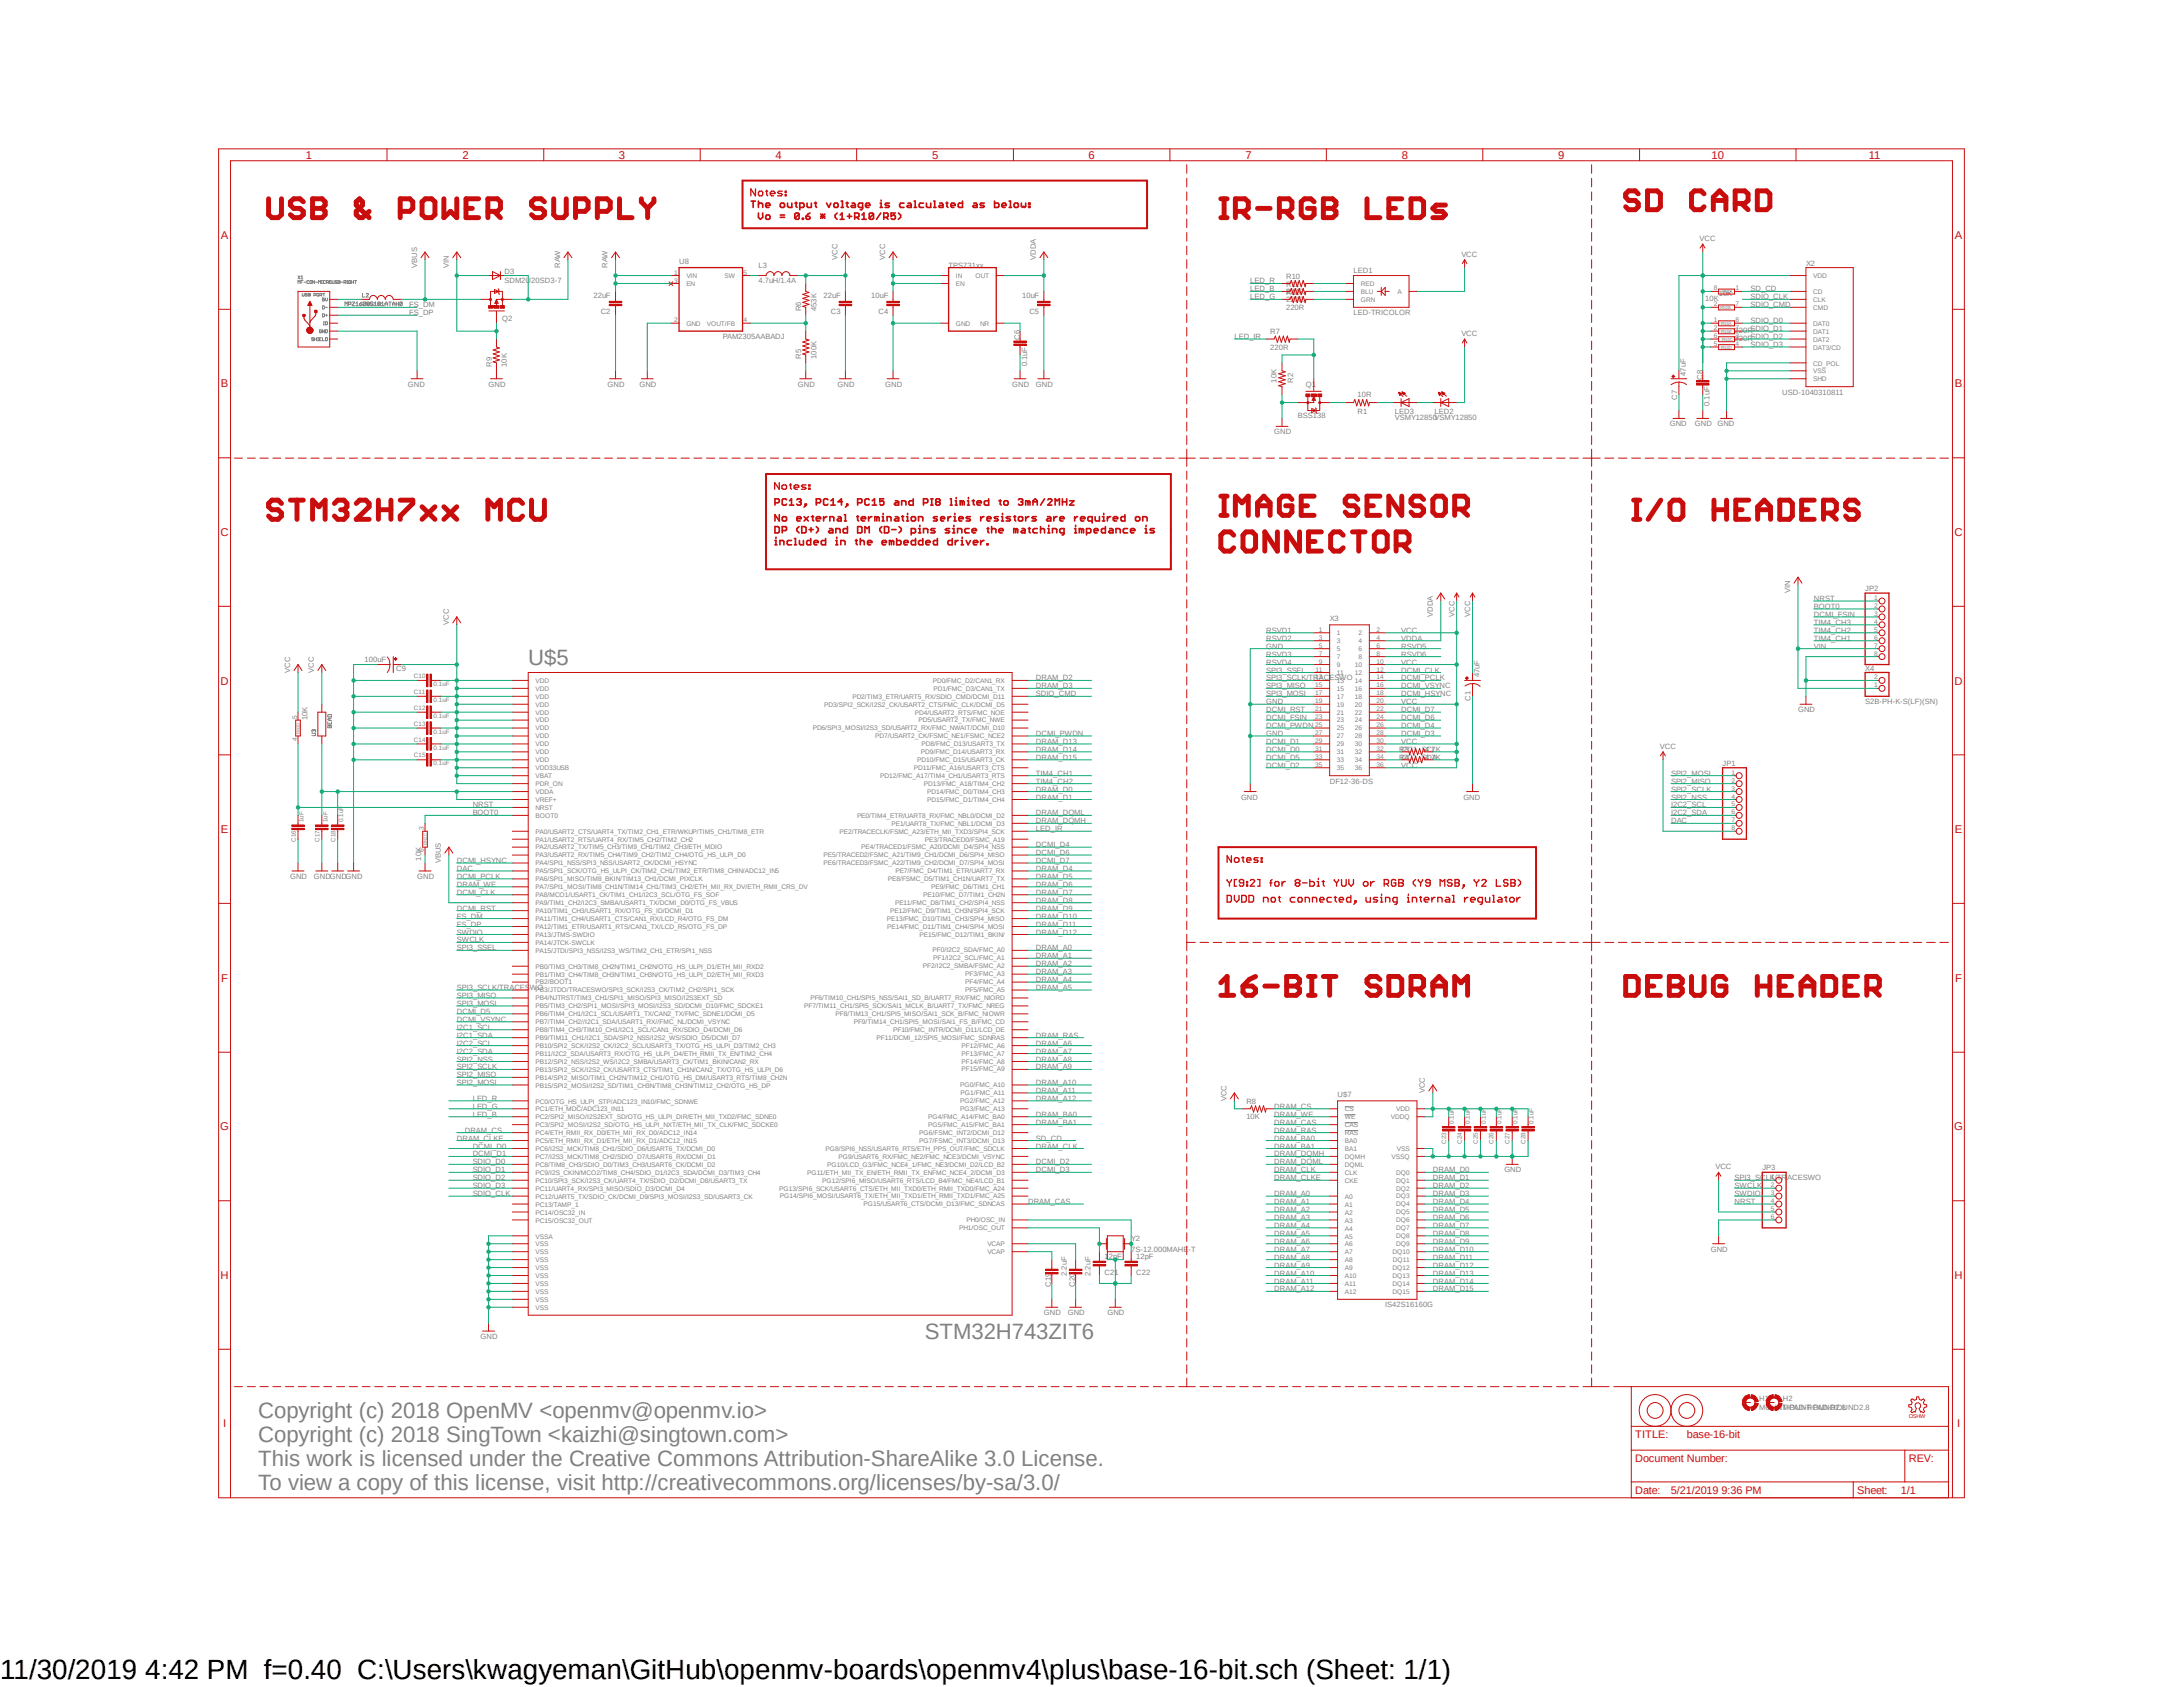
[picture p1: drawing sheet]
<svg xmlns="http://www.w3.org/2000/svg" width="279mm" height="216mm" viewBox="0 0 279 216" stroke-linecap="round" stroke-linejoin="round" font-family="sans-serif">
<defs><g id="words">
<text font-size="3.6" x="0" y="214.9">11/30/2019 4:42 PM f=0.40 C:\Users\kwagyeman\GitHub\openmv-boards\openmv4\plus\base-16-bit.sch (Sheet: 1/1)</text>
<g font-size="2.8" fill="#808080">
<text x="67.6" y="85">U$5</text>
<text x="118.4" y="171.4">STM32H743ZIT6</text>
<text x="33.1" y="181.5">Copyright (c) 2018 OpenMV &lt;openmv@openmv.io&gt;</text>
<text x="33.1" y="184.6">Copyright (c) 2018 SingTown &lt;kaizhi@singtown.com&gt;</text>
<text x="33.1" y="187.6">This work is licensed under the Creative Commons Attribution-ShareAlike 3.0 License.</text>
<text x="33.1" y="190.7">To view a copy of this license, visit http://creativecommons.org/licenses/by-sa/3.0/</text>
</g>
<g font-size="1.4" fill="#c90d0c">
<text x="39.2" y="20.3">1</text>
<text x="59.2" y="20.3">2</text>
<text x="79.2" y="20.3">3</text>
<text x="99.3" y="20.3">4</text>
<text x="119.3" y="20.3">5</text>
<text x="139.3" y="20.3">6</text>
<text x="159.4" y="20.3">7</text>
<text x="179.4" y="20.3">8</text>
<text x="199.4" y="20.3">9</text>
<text x="219" y="20.3">10</text>
<text x="239.2" y="20.3">11</text>
<text x="28.3" y="30.6">A</text>
<text x="250.2" y="30.6">A</text>
<text x="28.3" y="49.6">B</text>
<text x="250.2" y="49.6">B</text>
<text x="28.2" y="68.6">C</text>
<text x="250.2" y="68.6">C</text>
<text x="28.2" y="87.6">D</text>
<text x="250.2" y="87.6">D</text>
<text x="28.3" y="106.6">E</text>
<text x="250.2" y="106.6">E</text>
<text x="28.3" y="125.6">F</text>
<text x="250.2" y="125.6">F</text>
<text x="28.2" y="144.7">G</text>
<text x="250.1" y="144.7">G</text>
<text x="28.2" y="163.7">H</text>
<text x="250.2" y="163.7">H</text>
<text x="28.6" y="182.7">I</text>
<text x="209.3" y="184.1">TITLE:</text>
<text x="215.9" y="184.1">base-16-bit</text>
<text x="250.5" y="182.7">I</text>
<text x="209.3" y="191.2">Date:</text>
<text x="209.3" y="187.1">Document Number:</text>
<text x="213.9" y="191.2">5/21/2019 9:36 PM</text>
<text x="237.7" y="191.2">Sheet:</text>
<text x="243.3" y="191.2">1/1</text>
<text x="244.3" y="187.1">REV:</text>
</g>
<g font-size="1" fill="#808080">
<text x="53.4" y="34.3" transform="rotate(-90 53.4 34.3)">VBUS</text>
<text x="57.4" y="34.3" transform="rotate(-90 57.4 34.3)">VIN</text>
<text x="64.6" y="35.1">D3</text>
<text x="71.7" y="34.3" transform="rotate(-90 71.7 34.3)">RAW</text>
<text x="77.8" y="34.3" transform="rotate(-90 77.8 34.3)">RAW</text>
<text x="86.9" y="33.8">U8</text>
<text x="97.1" y="34.3">L3</text>
<text x="107.2" y="33.3" transform="rotate(-90 107.2 33.3)">VCC</text>
<text x="113.3" y="33.3" transform="rotate(-90 113.3 33.3)">VCC</text>
<text x="121.4" y="34.3">TPS731xx</text>
<text x="132.6" y="33.3" transform="rotate(-90 132.6 33.3)">VDDA</text>
<text x="164.6" y="35.7">R10</text>
<text x="173.2" y="35">LED1</text>
<text x="187" y="32.9">VCC</text>
<text x="217.5" y="30.8">VCC</text>
<text x="231.2" y="34.1">X2</text>
<text x="52.4" y="40.3">FS_DP</text>
<text x="52.4" y="39.3">FS_DM</text>
<text x="64.3" y="41.1">Q2</text>
<text x="64.6" y="36.2">SDM2U20SD3-7</text>
<text x="75.9" y="38.2">22uF</text>
<text x="76.9" y="40.2">C2</text>
<text x="97.1" y="36.3">4.7uH/1.4A</text>
<text x="102.5" y="39.8" transform="rotate(-90 102.5 39.8)">R6</text>
<text x="104.5" y="39.8" transform="rotate(-90 104.5 39.8)">453K</text>
<text x="105.4" y="38.2">22uF</text>
<text x="106.3" y="40.2">C3</text>
<text x="111.5" y="38.2">10uF</text>
<text x="112.4" y="40.2">C4</text>
<text x="130.8" y="38.2">10uF</text>
<text x="131.7" y="40.2">C5</text>
<text x="160" y="38.3">LED_G</text>
<text x="160" y="37.3">LED_B</text>
<text x="160" y="36.3">LED_R</text>
<text x="164.6" y="37.6">220R</text>
<text x="164.6" y="38.7">220R</text>
<text x="164.6" y="39.7">220R</text>
<text x="164.6" y="36.7">R11</text>
<text x="164.6" y="37.7">R12</text>
<text x="173.2" y="40.3">LED-TRICOLOR</text>
<text x="218.2" y="38.5">10K</text>
<text x="220" y="37.8">10K</text>
<text x="224" y="37.3">SD_CD</text>
<text x="224" y="41.4">SDIO_D0</text>
<text x="224" y="38.3">SDIO_CLK</text>
<text x="224" y="39.3">SDIO_CMD</text>
<text x="63" y="46.9" transform="rotate(-90 63 46.9)">R9</text>
<text x="64.9" y="46.9" transform="rotate(-90 64.9 46.9)">10K</text>
<text x="92.5" y="43.4">PAM2305AABADJ</text>
<text x="102.5" y="45.9" transform="rotate(-90 102.5 45.9)">R5</text>
<text x="104.5" y="45.9" transform="rotate(-90 104.5 45.9)">100K</text>
<text x="130.5" y="43.5" transform="rotate(-90 130.5 43.5)">C6</text>
<text x="131.5" y="46.9" transform="rotate(-90 131.5 46.9)">0.1uF</text>
<text x="158" y="43.4">LED_IR</text>
<text x="162.6" y="44.7">220R</text>
<text x="162.6" y="42.8">R7</text>
<text x="187" y="43">VCC</text>
<text x="222" y="42.6">220RSDIO_D1</text>
<text x="222" y="43.6">220RSDIO_D2</text>
<text x="224" y="44.4">SDIO_D3</text>
<text x="52.2" y="49.5">GND</text>
<text x="62.5" y="49.5">GND</text>
<text x="77.8" y="49.5">GND</text>
<text x="81.8" y="49.5">GND</text>
<text x="102.1" y="49.5">GND</text>
<text x="107.2" y="49.5">GND</text>
<text x="113.3" y="49.5">GND</text>
<text x="129.5" y="49.5">GND</text>
<text x="132.6" y="49.5">GND</text>
<text x="163.4" y="49" transform="rotate(-90 163.4 49)">10K</text>
<text x="165.5" y="49" transform="rotate(-90 165.5 49)">R2</text>
<text x="166.1" y="53.6">BSS138</text>
<text x="167.1" y="49.5">Q1</text>
<text x="173.7" y="50.8">10R</text>
<text x="173.7" y="53">R1</text>
<text x="178.5" y="53.8">VSMY12850VSMY12850</text>
<text x="178.5" y="53">LED3</text>
<text x="183.6" y="53">LED2</text>
<text x="214.6" y="51.1" transform="rotate(-90 214.6 51.1)">C7</text>
<text x="215.8" y="48.1" transform="rotate(-90 215.8 48.1)">47uF</text>
<text x="217.9" y="48.6" transform="rotate(-90 217.9 48.6)">C8</text>
<text x="218.8" y="51.9" transform="rotate(-90 218.8 51.9)">0.1uF</text>
<text x="228.1" y="50.5">USD-1040310811</text>
<text x="163.1" y="55.6">GND</text>
<text x="213.7" y="54.6">GND</text>
<text x="216.9" y="54.6">GND</text>
<text x="219.8" y="54.6">GND</text>
<text x="229.1" y="75.9" transform="rotate(-90 229.1 75.9)">VIN</text>
<text x="232.2" y="76.9">NRST</text>
<text x="232.2" y="77.9">BOOT0</text>
<text x="238.7" y="75.7">JP2</text>
<text x="57.4" y="80" transform="rotate(-90 57.4 80)">VCC</text>
<text x="162.1" y="83">GND</text>
<text x="162.1" y="81">RSVD1</text>
<text x="162.1" y="82">RSVD2</text>
<text x="170.2" y="79.5">X3</text>
<text x="179.3" y="81">VCC</text>
<text x="179.3" y="82">VDDA</text>
<text x="179.3" y="83">RSVD5</text>
<text x="183.4" y="79" transform="rotate(-90 183.4 79)">VDDA</text>
<text x="186.1" y="79" transform="rotate(-90 186.1 79)">VCC</text>
<text x="188.2" y="79" transform="rotate(-90 188.2 79)">VCC</text>
<text x="232.2" y="82">TIM4_CH1</text>
<text x="232.2" y="81">TIM4_CH2</text>
<text x="232.2" y="80">TIM4_CH3</text>
<text x="232.2" y="83">VIN</text>
<text x="232.2" y="79">DCMI_FSIN</text>
<text x="37.1" y="86.1" transform="rotate(-90 37.1 86.1)">VCC</text>
<text x="40.2" y="86.1" transform="rotate(-90 40.2 86.1)">VCC</text>
<text x="46.7" y="84.7">100uF</text>
<text x="50.7" y="85.8">C9</text>
<text x="132.6" y="89.1">SDIO_CMD</text>
<text x="132.6" y="87.1">DRAM_D2</text>
<text x="132.6" y="88.1">DRAM_D3</text>
<text x="162.1" y="87.1">SPI3_SCLK/TRACESWO</text>
<text x="162.1" y="88.1">SPI3_MISO</text>
<text x="162.1" y="89.1">SPI3_MOSI</text>
<text x="162.1" y="86.1">SPI3_SSEL</text>
<text x="162.1" y="84">RSVD3</text>
<text x="162.1" y="85.1">RSVD4</text>
<text x="179.3" y="85.1">VCC</text>
<text x="179.3" y="87.1">DCMI_PCLK</text>
<text x="179.3" y="89.1">DCMI_HSYNC</text>
<text x="179.3" y="88.1">DCMI_VSYNC</text>
<text x="179.3" y="86.1">DCMI_CLK</text>
<text x="179.3" y="84">RSVD6</text>
<text x="188.2" y="89.7" transform="rotate(-90 188.2 89.7)">C1</text>
<text x="189.4" y="86.7" transform="rotate(-90 189.4 86.7)">47uF</text>
<text x="238.7" y="85.8">X4</text>
<text x="39.4" y="92.2" transform="rotate(-90 39.4 92.2)">10K</text>
<text x="132.6" y="94.2">DCMI_PWDN</text>
<text x="132.6" y="95.2">DRAM_D13</text>
<text x="162.1" y="90.1">GND</text>
<text x="162.1" y="94.2">GND</text>
<text x="162.1" y="95.2">DCMI_D1</text>
<text x="162.1" y="91.1">DCMI_RST</text>
<text x="162.1" y="93.2">DCMI_PWDN</text>
<text x="162.1" y="92.2">DCMI_FSIN</text>
<text x="179.3" y="90.1">VCC</text>
<text x="179.3" y="95.2">VCC</text>
<text x="179.3" y="94.2">DCMI_D3</text>
<text x="179.3" y="93.2">DCMI_D4</text>
<text x="179.3" y="92.2">DCMI_D6</text>
<text x="179.3" y="91.1">DCMI_D7</text>
<text x="212.4" y="95.8">VCC</text>
<text x="230.1" y="91.1">GND</text>
<text x="238.7" y="90.1">S2B-PH-K-S(LF)(SN)</text>
<text x="132.6" y="99.3">TIM4_CH1</text>
<text x="132.6" y="100.3">TIM4_CH2</text>
<text x="132.6" y="101.3">DRAM_D0</text>
<text x="132.6" y="96.2">DRAM_D14</text>
<text x="132.6" y="97.2">DRAM_D15</text>
<text x="162.1" y="96.2">DCMI_D0</text>
<text x="162.1" y="98.3">DCMI_D2</text>
<text x="162.1" y="97.2">DCMI_D5</text>
<text x="170.2" y="100.3">DF12-36-DS</text>
<text x="179.1" y="96.2">R3</text>
<text x="179.1" y="97.2">R4</text>
<text x="179.3" y="98.3">VCC</text>
<text x="179.3" y="96.2">I2C1_SCL</text>
<text x="179.3" y="97.2">I2C1_SDA</text>
<text x="182.4" y="96.2">4.7K</text>
<text x="182.4" y="97.2">4.7K</text>
<text x="213.9" y="101.3">SPI2_SCLK</text>
<text x="213.9" y="100.3">SPI2_MISO</text>
<text x="213.9" y="99.3">SPI2_MOSI</text>
<text x="220.5" y="98">JP1</text>
<text x="60.5" y="103.3">NRST</text>
<text x="60.5" y="104.4">BOOT0</text>
<text x="132.6" y="106.4">LED_IR</text>
<text x="132.6" y="102.3">DRAM_D1</text>
<text x="132.6" y="104.4">DRAM_DQML</text>
<text x="132.6" y="105.4">DRAM_DQMH</text>
<text x="158.8" y="102.3">GND</text>
<text x="187.3" y="102.3">GND</text>
<text x="213.9" y="103.3">I2C2_SCL</text>
<text x="213.9" y="104.4">I2C2_SDA</text>
<text x="213.9" y="105.4">DAC</text>
<text x="213.9" y="102.3">SPI2_NSS</text>
<text x="37.1" y="112.5">GND</text>
<text x="40.2" y="112.5">GNDGNDGND</text>
<text x="53.4" y="112.5">GND</text>
<text x="53.9" y="110.2" transform="rotate(-90 53.9 110.2)">10K</text>
<text x="56.4" y="110.5" transform="rotate(-90 56.4 110.5)">VBUS</text>
<text x="58.5" y="112.5">DCMI_PCLK</text>
<text x="58.5" y="110.5">DCMI_HSYNC</text>
<text x="58.5" y="111.5">DAC</text>
<text x="58.5" y="113.5">DRAM_WE</text>
<text x="132.6" y="108.4">DCMI_D4</text>
<text x="132.6" y="109.4">DCMI_D6</text>
<text x="132.6" y="110.5">DCMI_D7</text>
<text x="132.6" y="111.5">DRAM_D4</text>
<text x="132.6" y="112.5">DRAM_D5</text>
<text x="132.6" y="113.5">DRAM_D6</text>
<text x="58.5" y="119.6">SWDIO</text>
<text x="58.5" y="114.5">DCMI_CLK</text>
<text x="58.5" y="116.5">DCMI_RST</text>
<text x="58.5" y="118.6">FS_DP</text>
<text x="58.5" y="117.6">FS_DM</text>
<text x="132.6" y="114.5">DRAM_D7</text>
<text x="132.6" y="115.5">DRAM_D8</text>
<text x="132.6" y="116.5">DRAM_D9</text>
<text x="132.6" y="117.6">DRAM_D10</text>
<text x="132.6" y="118.6">DRAM_D11</text>
<text x="132.6" y="119.6">DRAM_D12</text>
<text x="58.5" y="120.6">SWCLK</text>
<text x="58.5" y="121.6">SPI3_SSEL</text>
<text x="132.6" y="121.6">DRAM_A0</text>
<text x="132.6" y="122.6">DRAM_A1</text>
<text x="132.6" y="123.7">DRAM_A2</text>
<text x="132.6" y="124.7">DRAM_A3</text>
<text x="132.6" y="125.7">DRAM_A4</text>
<text x="58.5" y="130.8">DCMI_VSYNC</text>
<text x="58.5" y="129.8">DCMI_D5</text>
<text x="58.5" y="131.8">I2C1_SCL</text>
<text x="58.5" y="126.7">SPI3_SCLK/TRACESWO</text>
<text x="58.5" y="127.7">SPI3_MISO</text>
<text x="58.5" y="128.7">SPI3_MOSI</text>
<text x="132.6" y="126.7">DRAM_A5</text>
<text x="58.5" y="132.8">I2C1_SDA</text>
<text x="58.5" y="136.9">SPI2_SCLK</text>
<text x="58.5" y="133.8">I2C2_SCL</text>
<text x="58.5" y="134.8">I2C2_SDA</text>
<text x="58.5" y="135.9">SPI2_NSS</text>
<text x="58.5" y="137.9">SPI2_MISO</text>
<text x="132.6" y="133.8">DRAM_A6</text>
<text x="132.6" y="134.8">DRAM_A7</text>
<text x="132.6" y="135.9">DRAM_A8</text>
<text x="132.6" y="136.9">DRAM_A9</text>
<text x="132.6" y="132.8">DRAM_RAS</text>
<text x="58.5" y="138.9">SPI2_MOSI</text>
<text x="60.5" y="142">LED_G</text>
<text x="60.5" y="142.9">LED_B</text>
<text x="60.5" y="140.9">LED_R</text>
<text x="132.6" y="138.9">DRAM_A10</text>
<text x="132.6" y="139.9">DRAM_A11</text>
<text x="132.6" y="142.9">DRAM_BA0</text>
<text x="132.6" y="143.9">DRAM_BA1</text>
<text x="132.6" y="140.9">DRAM_A12</text>
<text x="157" y="140.9" transform="rotate(-90 157 140.9)">VCC</text>
<text x="159.5" y="143.3">10K</text>
<text x="159.5" y="141.3">R8</text>
<text x="163.1" y="143.9">DRAM_CAS</text>
<text x="163.1" y="142.9">DRAM_WE</text>
<text x="163.1" y="142">DRAM_CS</text>
<text x="171.2" y="140.4">U$7</text>
<text x="182.4" y="139.9" transform="rotate(-90 182.4 139.9)">VCC</text>
<text x="58.5" y="146">DRAM_CLKE</text>
<text x="59.5" y="145">DRAM_CS</text>
<text x="60.5" y="147">DCMI_D0</text>
<text x="60.5" y="148">DCMI_D1</text>
<text x="60.5" y="149">SDIO_D0</text>
<text x="132.6" y="149">DCMI_D2</text>
<text x="132.6" y="146">SD_CD</text>
<text x="132.6" y="147">DRAM_CLK</text>
<text x="163.1" y="146">DRAM_BA0</text>
<text x="163.1" y="147">DRAM_BA1</text>
<text x="163.1" y="149">DRAM_DQML</text>
<text x="163.1" y="145">DRAM_RAS</text>
<text x="163.1" y="148">DRAM_DQMH</text>
<text x="219.6" y="149.7">VCC</text>
<text x="225.6" y="149.8">JP3</text>
<text x="60.5" y="150">SDIO_D1</text>
<text x="60.5" y="151.1">SDIO_D2</text>
<text x="60.5" y="153.1">SDIO_CLK</text>
<text x="60.5" y="152.1">SDIO_D3</text>
<text x="131.6" y="154.1">DRAM_CAS</text>
<text x="132.6" y="150">DCMI_D3</text>
<text x="163.1" y="153.1">DRAM_A0</text>
<text x="163.1" y="154.1">DRAM_A1</text>
<text x="163.1" y="155.1">DRAM_A2</text>
<text x="163.1" y="150">DRAM_CLK</text>
<text x="163.1" y="151.1">DRAM_CLKE</text>
<text x="183.4" y="150">DRAM_D0</text>
<text x="183.4" y="151.1">DRAM_D1</text>
<text x="183.4" y="152.1">DRAM_D2</text>
<text x="183.4" y="153.1">DRAM_D3</text>
<text x="183.4" y="154.1">DRAM_D4</text>
<text x="183.4" y="155.1">DRAM_D5</text>
<text x="192.5" y="150">GND</text>
<text x="222" y="154.1">NRST</text>
<text x="222" y="153.1">SWDIO</text>
<text x="222" y="152.1">SWCLK</text>
<text x="222" y="151.1">SPI3_SCLK/TRACESWO</text>
<text x="141.4" y="161.1">12pF</text>
<text x="144.8" y="160.2">7S-12.000MAHE-T</text>
<text x="144.8" y="158.8">Y2</text>
<text x="145.4" y="161.1">12pF</text>
<text x="163.1" y="156.1">DRAM_A3</text>
<text x="163.1" y="157.1">DRAM_A4</text>
<text x="163.1" y="158.2">DRAM_A5</text>
<text x="163.1" y="159.2">DRAM_A6</text>
<text x="163.1" y="160.2">DRAM_A7</text>
<text x="163.1" y="161.2">DRAM_A8</text>
<text x="183.4" y="156.1">DRAM_D6</text>
<text x="183.4" y="157.1">DRAM_D7</text>
<text x="183.4" y="158.2">DRAM_D8</text>
<text x="183.4" y="159.2">DRAM_D9</text>
<text x="183.4" y="160.2">DRAM_D10</text>
<text x="183.4" y="161.2">DRAM_D11</text>
<text x="219" y="160.2">GND</text>
<text x="134.5" y="164.7" transform="rotate(-90 134.5 164.7)">C19</text>
<text x="136.5" y="163.3" transform="rotate(-90 136.5 163.3)">2.2uF</text>
<text x="137.5" y="164.7" transform="rotate(-90 137.5 164.7)">C20</text>
<text x="139.6" y="163.3" transform="rotate(-90 139.6 163.3)">2.2uF</text>
<text x="141.4" y="163.1">C21</text>
<text x="145.4" y="163.1">C22</text>
<text x="163.1" y="162.2">DRAM_A9</text>
<text x="163.1" y="163.2">DRAM_A10</text>
<text x="163.1" y="164.3">DRAM_A11</text>
<text x="163.1" y="165.3">DRAM_A12</text>
<text x="177.3" y="167.3">IS42S16160G</text>
<text x="183.4" y="162.2">DRAM_D12</text>
<text x="183.4" y="163.2">DRAM_D13</text>
<text x="183.4" y="164.3">DRAM_D14</text>
<text x="183.4" y="165.3">DRAM_D15</text>
<text x="61.5" y="171.4">GND</text>
<text x="133.6" y="168.3">GND</text>
<text x="136.7" y="168.3">GND</text>
<text x="141.7" y="168.3">GND</text>
<text x="225.1" y="179.3">H1</text>
<text x="228.2" y="179.3">H2</text>
<text x="228.2" y="180.5">MOUNT-PAD-ROUND2.8</text>
</g>
<g font-size=".8" fill="#808080">
<text x="86.3" y="35.1">1</text>
<text x="87.8" y="35.6">VIN</text>
<text x="92.7" y="35.6">SW</text>
<text x="95.2" y="35.1">5</text>
<text x="122.3" y="35.6">IN</text>
<text x="124.8" y="35.6">OUT</text>
<text x="232.1" y="35.6">VDD</text>
<text x="86.3" y="36.2">3</text>
<text x="86.3" y="41.2">2</text>
<text x="87.8" y="36.6">EN</text>
<text x="87.8" y="41.7">GND</text>
<text x="90.5" y="41.7">VOUT/FB</text>
<text x="95.2" y="41.2">4</text>
<text x="122.3" y="36.6">EN</text>
<text x="122.3" y="41.7">GND</text>
<text x="125.4" y="41.7">NR</text>
<text x="174.2" y="38.7">GRN</text>
<text x="174.2" y="37.6">BLU</text>
<text x="174.2" y="36.6">RED</text>
<text x="178.9" y="37.6">A</text>
<text x="219.3" y="41.2">1</text>
<text x="219.3" y="39.2">2</text>
<text x="219.3" y="37.2">8</text>
<text x="222.1" y="41.2">8</text>
<text x="222.1" y="39.2">7</text>
<text x="222.1" y="37.2">1</text>
<text x="232.1" y="39.7">CMD</text>
<text x="232.1" y="38.7">CLK</text>
<text x="232.1" y="41.7">DAT0</text>
<text x="232.1" y="37.6">CD</text>
<text x="219.3" y="42.3">2</text>
<text x="219.3" y="43.3">6</text>
<text x="219.3" y="44.3">5</text>
<text x="222.1" y="42.3">7</text>
<text x="222.1" y="43.3">3</text>
<text x="222.1" y="44.3">4</text>
<text x="232.1" y="42.7">DAT1</text>
<text x="232.1" y="43.7">DAT2</text>
<text x="232.1" y="44.7">DAT3/CD</text>
<text x="232.1" y="47.8">VSS</text>
<text x="232.1" y="46.8">CD_POL</text>
<text x="232.1" y="48.8">SHD</text>
<text x="239.9" y="76.8">1</text>
<text x="239.9" y="77.8">2</text>
<text x="168.8" y="80.9">1</text>
<text x="168.8" y="81.9">3</text>
<text x="168.8" y="82.9">5</text>
<text x="168.8" y="83.9">7</text>
<text x="171.1" y="81.3">1</text>
<text x="171.1" y="82.3">3</text>
<text x="171.1" y="83.3">5</text>
<text x="173.9" y="81.3">2</text>
<text x="173.9" y="82.3">4</text>
<text x="173.9" y="83.3">6</text>
<text x="176.2" y="80.9">2</text>
<text x="176.2" y="81.9">4</text>
<text x="176.2" y="82.9">6</text>
<text x="176.2" y="83.9">8</text>
<text x="239.9" y="78.8">3</text>
<text x="239.9" y="79.8">4</text>
<text x="239.9" y="80.9">5</text>
<text x="239.9" y="81.9">6</text>
<text x="239.9" y="82.9">7</text>
<text x="239.9" y="83.9">8</text>
<text x="53" y="88.8">C11</text>
<text x="53" y="86.8">C10</text>
<text x="55.5" y="89.8">0.1uF</text>
<text x="55.5" y="87.8">0.1uF</text>
<text x="68.5" y="87.4">VDD</text>
<text x="68.5" y="88.4">VDD</text>
<text x="68.5" y="89.4">VDD</text>
<text x="109.1" y="89.4">PD2/TIM3_ETR/UART5_RX/SDIO_CMD/DCMI_D11</text>
<text x="119.4" y="87.4">PD0/FMC_D2/CAN1_RX</text>
<text x="119.5" y="88.4">PD1/FMC_D3/CAN1_TX</text>
<text x="168.3" y="87">13</text>
<text x="168.3" y="88">15</text>
<text x="168.3" y="89">17</text>
<text x="168.4" y="85.9">11</text>
<text x="168.8" y="84.9">9</text>
<text x="171.1" y="84.3">7</text>
<text x="171.1" y="85.3">9</text>
<text x="171.1" y="86.4">11</text>
<text x="171.1" y="87.4">13</text>
<text x="171.1" y="88.4">15</text>
<text x="171.1" y="89.4">17</text>
<text x="173.4" y="85.3">10</text>
<text x="173.4" y="86.4">12</text>
<text x="173.4" y="87.4">14</text>
<text x="173.4" y="88.4">16</text>
<text x="173.4" y="89.4">18</text>
<text x="173.9" y="84.3">8</text>
<text x="176.2" y="84.9">10</text>
<text x="176.2" y="85.9">12</text>
<text x="176.2" y="87">14</text>
<text x="176.2" y="88">16</text>
<text x="176.2" y="89">18</text>
<text x="239.9" y="87">2</text>
<text x="239.9" y="88">1</text>
<text x="38" y="94.8" transform="rotate(-90 38 94.8)">4</text>
<text x="38" y="92" transform="rotate(-90 38 92)">5</text>
<text x="53" y="90.8">C12</text>
<text x="53" y="92.9">C13</text>
<text x="53" y="94.9">C14</text>
<text x="55.5" y="91.9">0.1uF</text>
<text x="55.5" y="93.9">0.1uF</text>
<text x="55.5" y="95.9">0.1uF</text>
<text x="68.5" y="90.4">VDD</text>
<text x="68.5" y="91.4">VDD</text>
<text x="68.5" y="92.5">VDD</text>
<text x="68.5" y="93.5">VDD</text>
<text x="68.5" y="94.5">VDD</text>
<text x="68.5" y="95.5">VDD</text>
<text x="104" y="93.5">PD6/SPI3_MOSI/I2S3_SD/USART2_RX/FMC_NWAIT/DCMI_D10</text>
<text x="105.5" y="90.4">PD3/SPI2_SCK/I2S2_CK/USART2_CTS/FMC_CLK/DCMI_D5</text>
<text x="112" y="94.5">PD7/USART2_CK/FSMC_NE1/FSMC_NCE2</text>
<text x="117.1" y="91.4">PD4/USART2_RTS/FMC_NOE</text>
<text x="117.6" y="92.5">PD5/USART2_TX/FMC_NWE</text>
<text x="117.9" y="95.5">PD8/FMC_D13/USART3_TX</text>
<text x="168.3" y="90">19</text>
<text x="168.3" y="91">21</text>
<text x="168.3" y="92">23</text>
<text x="168.3" y="93.1">25</text>
<text x="168.3" y="94.1">27</text>
<text x="168.3" y="95.1">29</text>
<text x="171.1" y="90.4">19</text>
<text x="171.1" y="91.4">21</text>
<text x="171.1" y="92.5">23</text>
<text x="171.1" y="93.5">25</text>
<text x="171.1" y="94.5">27</text>
<text x="171.1" y="95.5">29</text>
<text x="173.4" y="90.4">20</text>
<text x="173.4" y="91.4">22</text>
<text x="173.4" y="92.5">24</text>
<text x="173.4" y="93.5">26</text>
<text x="173.4" y="94.5">28</text>
<text x="173.4" y="95.5">30</text>
<text x="176.2" y="90">20</text>
<text x="176.2" y="91">22</text>
<text x="176.2" y="92">24</text>
<text x="176.2" y="93.1">26</text>
<text x="176.2" y="94.1">28</text>
<text x="176.2" y="95.1">30</text>
<text x="53" y="96.9">C15</text>
<text x="55.5" y="98">0.1uF</text>
<text x="68.5" y="100.6">PDR_ON</text>
<text x="68.5" y="99.6">VBAT</text>
<text x="68.5" y="96.5">VDD</text>
<text x="68.5" y="97.5">VDD</text>
<text x="68.5" y="98.6">VDD33USB</text>
<text x="68.5" y="101.6">VDDA</text>
<text x="112.7" y="99.6">PD12/FMC_A17/TIM4_CH1/USART3_RTS</text>
<text x="117" y="98.6">PD11/FMC_A16/USART3_CTS</text>
<text x="117.4" y="97.5">PD10/FMC_D15/USART3_CK</text>
<text x="117.9" y="96.5">PD9/FMC_D14/USART3_RX</text>
<text x="118.2" y="100.6">PD13/FMC_A18/TIM4_CH2</text>
<text x="118.7" y="101.6">PD14/FMC_D0/TIM4_CH3</text>
<text x="168.3" y="96.1">31</text>
<text x="168.3" y="97.1">33</text>
<text x="168.3" y="98.1">35</text>
<text x="171.1" y="96.5">31</text>
<text x="171.1" y="97.5">33</text>
<text x="171.1" y="98.6">35</text>
<text x="173.4" y="96.5">32</text>
<text x="173.4" y="97.5">34</text>
<text x="173.4" y="98.6">36</text>
<text x="176.2" y="96.1">32</text>
<text x="176.2" y="97.1">34</text>
<text x="176.2" y="98.1">36</text>
<text x="221.6" y="99.1">1</text>
<text x="221.6" y="100.2">2</text>
<text x="221.6" y="101.2">3</text>
<text x="37.8" y="107.8" transform="rotate(-90 37.8 107.8)">C16</text>
<text x="38.9" y="105.2" transform="rotate(-90 38.9 105.2)">1uF</text>
<text x="40.9" y="107.8" transform="rotate(-90 40.9 107.8)">C17</text>
<text x="41.9" y="105.2" transform="rotate(-90 41.9 105.2)">1uF</text>
<text x="42.9" y="107.8" transform="rotate(-90 42.9 107.8)">C18</text>
<text x="43.9" y="105.2" transform="rotate(-90 43.9 105.2)">0.1uF</text>
<text x="54.2" y="106.2" transform="rotate(-90 54.2 106.2)">3</text>
<text x="68.5" y="106.7">PA0/USART2_CTS/UART4_TX/TIM2_CH1_ETR/WKUP/TIM5_CH1/TIM8_ETR</text>
<text x="68.5" y="107.7">PA1/USART2_RTS/UART4_RX/TIM5_CH2/TIM2_CH2</text>
<text x="68.5" y="104.7">BOOT0</text>
<text x="68.5" y="103.6">NRST</text>
<text x="68.5" y="102.6">VREF+</text>
<text x="107.4" y="106.7">PE2/TRACECLK/FSMC_A23/ETH_MII_TXD3/SPI4_SCK</text>
<text x="109.7" y="104.7">PE0/TIM4_ETR/UART8_RX/FMC_NBL0/DCMI_D2</text>
<text x="114.1" y="105.7">PE1/UART8_TX/FMC_NBL1/DCMI_D3</text>
<text x="118.4" y="107.7">PE3/TRACED0/FSMC_A19</text>
<text x="118.7" y="102.6">PD15/FMC_D1/TIM4_CH4</text>
<text x="221.6" y="102.2">4</text>
<text x="221.6" y="103.2">5</text>
<text x="221.6" y="104.2">6</text>
<text x="221.6" y="105.2">7</text>
<text x="221.6" y="106.2">8</text>
<text x="54.2" y="109" transform="rotate(-90 54.2 109)">6</text>
<text x="68.5" y="108.7">PA2/USART2_TX/TIM5_CH3/TIM9_CH1/TIM2_CH3/ETH_MDIO</text>
<text x="68.5" y="109.7">PA3/USART2_RX/TIM5_CH4/TIM9_CH2/TIM2_CH4/OTG_HS_ULPI_D0</text>
<text x="68.5" y="111.8">PA5/SPI1_SCK/OTG_HS_ULPI_CK/TIM2_CH1/TIM2_ETR/TIM8_CHIN/ADC12_IN5</text>
<text x="68.5" y="113.8">PA7/SPI1_MOSI/TIM8_CH1N/TIM14_CH1/TIM3_CH2/ETH_MII_RX_DV/ETH_RMII_CRS_DV</text>
<text x="68.5" y="110.7">PA4/SPI1_NSS/SPI3_NSS/USART2_CK/DCMI_HSYNC</text>
<text x="68.5" y="112.8">PA6/SPI1_MISO/TIM8_BKIN/TIM13_CH1/DCMI_PIXCLK</text>
<text x="105.4" y="109.7">PE5/TRACED2/FSMC_A21/TIM9_CH1/DCMI_D6/SPI4_MISO</text>
<text x="105.4" y="110.7">PE6/TRACED3/FSMC_A22/TIM9_CH2/DCMI_D7/SPI4_MOSI</text>
<text x="110.2" y="108.7">PE4/TRACED1/FSMC_A20/DCMI_D4/SPI4_NSS</text>
<text x="113.6" y="112.8">PE8/FSMC_D5/TIM1_CH1N/UART7_TX</text>
<text x="114.6" y="111.8">PE7/FMC_D4/TIM1_ETR/UART7_RX</text>
<text x="119.2" y="113.8">PE9/FMC_D6/TIM1_CH1</text>
<text x="68.5" y="114.8">PA8/MCO1/USART1_CK/TIM1_CH1/I2C3_SCL/OTG_FS_SOF</text>
<text x="68.5" y="115.8">PA9/TIM1_CH2/I2C3_SMBA/USART1_TX/DCMI_D0/OTG_FS_VBUS</text>
<text x="68.5" y="116.8">PA10/TIM1_CH3/USART1_RX/OTG_FS_ID/DCMI_D1</text>
<text x="68.5" y="117.9">PA11/TIM1_CH4/USART1_CTS/CAN1_RX/LCD_R4/OTG_FS_DM</text>
<text x="68.5" y="118.9">PA12/TIM1_ETR/USART1_RTS/CAN1_TX/LCD_R5/OTG_FS_DP</text>
<text x="68.5" y="119.9">PA13/JTMS-SWDIO</text>
<text x="113.5" y="117.9">PE13/FMC_D10/TIM1_CH3/SPI4_MISO</text>
<text x="113.5" y="118.9">PE14/FMC_D11/TIM1_CH4/SPI4_MOSI</text>
<text x="113.9" y="116.8">PE12/FMC_D9/TIM1_CH3N/SPI4_SCK</text>
<text x="114.6" y="115.8">PE11/FMC_D8/TIM1_CH2/SPI4_NSS</text>
<text x="117.7" y="119.9">PE15/FMC_D12/TIM1_BKIN/</text>
<text x="118.2" y="114.8">PE10/FMC_D7/TIM1_CH2N</text>
<text x="68.5" y="121.9">PA15/JTDI/SPI3_NSS/I2S3_WS/TIM2_CH1_ETR/SPI1_NSS</text>
<text x="68.5" y="124">PB0/TIM3_CH3/TIM8_CH2N/TIM1_CH2N/OTG_HS_ULPI_D1/ETH_MII_RXD2</text>
<text x="68.5" y="125">PB1/TIM3_CH4/TIM8_CH3N/TIM1_CH3N/OTG_HS_ULPI_D2/ETH_MII_RXD3</text>
<text x="68.5" y="120.9">PA14/JTCK-SWCLK</text>
<text x="68.5" y="126">PB2/BOOT1</text>
<text x="118.1" y="123.9">PF2/I2C2_SMBA/FSMC_A2</text>
<text x="119.3" y="121.9">PF0/I2C2_SDA/FMC_A0</text>
<text x="119.4" y="122.9">PF1/I2C2_SCL/FMC_A1</text>
<text x="123.5" y="124.9">PF3/FMC_A3</text>
<text x="123.5" y="125.9">PF4/FMC_A4</text>
<text x="68.5" y="127">PB3/JTDO/TRACESWO/SPI3_SCK/I2S3_CK/TIM2_CH2/SPI1_SCK</text>
<text x="68.5" y="128">PB4/NJTRST/TIM3_CH1/SPI1_MISO/SPI3_MISO/I2S3EXT_SD</text>
<text x="68.5" y="129">PB5/TIM3_CH2/SPI1_MOSI/SPI3_MOSI/I2S3_SD/DCMI_D10/FMC_SDCKE1</text>
<text x="68.5" y="130.1">PB6/TIM4_CH1/I2C1_SCL/USART1_TX/CAN2_TX/FMC_SDNE1/DCMI_D5</text>
<text x="68.5" y="131.1">PB7/TIM4_CH2//I2C1_SDA/USART1_RX//FMC_NL/DCMI_VSYNC</text>
<text x="102.9" y="129">PF7/TIM11_CH1/SPI5_SCK/SAI1_MCLK_B/UART7_TX/FMC_NREG</text>
<text x="103.7" y="128">PF6/TIM10_CH1/SPI5_NSS/SAI1_SD_B/UART7_RX/FMC_NIORD</text>
<text x="106.9" y="130">PF8/TIM13_CH1/SPI5_MISO/SAI1_SCK_B/FMC_NIOWR</text>
<text x="109.3" y="131">PF9/TIM14_CH1/SPI5_MOSI/SAI1_FS_B/FMC_CD</text>
<text x="123.5" y="127">PF5/FMC_A5</text>
<text x="68.5" y="134.1">PB10/SPI2_SCK/I2S2_CK/I2C2_SCL/USART3_TX/OTG_HS_ULPI_D3/TIM2_CH3</text>
<text x="68.5" y="135.1">PB11/I2C2_SDA/USART3_RX/OTG_HS_ULPI_D4/ETH_RMII_TX_EN/TIM2_CH4</text>
<text x="68.5" y="136.1">PB12/SPI2_NSS/I2S2_WS/I2C2_SMBA/USART3_CK/TIM1_BKIN/CAN2_RX</text>
<text x="68.5" y="137.2">PB13/SPI2_SCK/I2S2_CK/USART3_CTS/TIM1_CH1N/CAN2_TX/OTG_HS_ULPI_D6</text>
<text x="68.5" y="132.1">PB8/TIM4_CH3/TIM10_CH1/I2C1_SCL/CAN1_RX/SDIO_D4/DCMI_D6</text>
<text x="68.5" y="133.1">PB9/TIM11_CH1/I2C1_SDA/SPI2_NSS/I2S2_WS/SDIO_D5/DCMI_D7</text>
<text x="112.2" y="133.1">PF11/DCMI_12/SPI5_MOSI/FMC_SDNRAS</text>
<text x="114.3" y="132">PF10/FMC_INTR/DCMI_D11/LCD_DE</text>
<text x="123.1" y="134.1">PF12/FMC_A6</text>
<text x="123.1" y="135.1">PF13/FMC_A7</text>
<text x="123.1" y="136.1">PF14/FMC_A8</text>
<text x="123.1" y="137.1">PF15/FMC_A9</text>
<text x="68.5" y="138.2">PB14/SPI2_MISO/TIM1_CH2N/TIM12_CH1/OTG_HS_DM/USART3_RTS/TIM8_CH2N</text>
<text x="68.5" y="139.2">PB15/SPI2_MOSI/I2S2_SD/TIM1_CH3N/TIM8_CH3N/TIM12_CH2/OTG_HS_DP</text>
<text x="68.5" y="142.2">PC1/ETH_MDC/ADC123_IN11</text>
<text x="68.5" y="141.2">PC0/OTG_HS_ULPI_STP/ADC123_IN10/FMC_SDNWE</text>
<text x="68.5" y="143.3">PC2/SPI2_MISO/I2S2EXT_SD/OTG_HS_ULPI_DIR/ETH_MII_TXD2/FMC_SDNE0</text>
<text x="118.8" y="143.2">PG4/FMC_A14/FMC_BA0</text>
<text x="122.9" y="141.2">PG2/FMC_A12</text>
<text x="122.9" y="142.2">PG3/FMC_A13</text>
<text x="122.9" y="139.2">PG0/FMC_A10</text>
<text x="122.9" y="140.2">PG1/FMC_A11</text>
<text x="172.1" y="142.2">CS</text>
<text x="172.1" y="143.3">WE</text>
<text x="178" y="143.2">VDDQ</text>
<text x="178.7" y="142.2">VDD</text>
<text x="186.1" y="143.8" transform="rotate(-90 186.1 143.8)">0.1uF</text>
<text x="188.1" y="143.8" transform="rotate(-90 188.1 143.8)">0.1uF</text>
<text x="190.2" y="143.8" transform="rotate(-90 190.2 143.8)">0.1uF</text>
<text x="192.2" y="143.8" transform="rotate(-90 192.2 143.8)">0.1uF</text>
<text x="194.2" y="143.8" transform="rotate(-90 194.2 143.8)">0.1uF</text>
<text x="196.2" y="143.8" transform="rotate(-90 196.2 143.8)">0.1uF</text>
<text x="68.5" y="145.3">PC4/ETH_RMII_RX_D0/ETH_MII_RX_D0/ADC12_IN14</text>
<text x="68.5" y="146.3">PC5/ETH_RMII_RX_D1/ETH_MII_RX_D1/ADC12_IN15</text>
<text x="68.5" y="149.4">PC8/TIM8_CH3/SDIO_D0/TIM3_CH3/USART6_CK/DCMI_D2</text>
<text x="68.5" y="147.3">PC6/I2S2_MCK/TIM8_CH1/SDIO_D6/USART6_TX/DCMI_D0</text>
<text x="68.5" y="148.3">PC7/I2S3_MCK/TIM8_CH2/SDIO_D7/USART6_RX/DCMI_D1</text>
<text x="68.5" y="144.3">PC3/SPI2_MOSI/I2S2_SD/OTG_HS_ULPI_NXT/ETH_MII_TX_CLK/FMC_SDCKE0</text>
<text x="105.7" y="147.3">PG8/SPI6_NSS/USART6_RTS/ETH_PPS_OUT/FMC_SDCLK</text>
<text x="105.9" y="149.3">PG10/LCD_G3/FMC_NCE4_1/FMC_NE3/DCMI_D2/LCD_B2</text>
<text x="107.3" y="148.3">PG9/USART6_RX/FMC_NE2/FMC_NCE3/DCMI_VSYNC</text>
<text x="117.6" y="145.3">PG6/FSMC_INT2/DCMI_D12</text>
<text x="117.6" y="146.3">PG7/FSMC_INT3/DCMI_D13</text>
<text x="118.8" y="144.2">PG5/FMC_A15/FMC_BA1</text>
<text x="172.1" y="144.3">CAS</text>
<text x="172.1" y="145.3">RAS</text>
<text x="172.1" y="146.3">BA0</text>
<text x="172.1" y="147.3">BA1</text>
<text x="172.1" y="148.3">DQMH</text>
<text x="172.1" y="149.4">DQML</text>
<text x="178.1" y="148.3">VSSQ</text>
<text x="178.8" y="147.3">VSS</text>
<text x="185.1" y="146.4" transform="rotate(-90 185.1 146.4)">C23</text>
<text x="187.1" y="146.4" transform="rotate(-90 187.1 146.4)">C24</text>
<text x="189.1" y="146.4" transform="rotate(-90 189.1 146.4)">C25</text>
<text x="191.2" y="146.4" transform="rotate(-90 191.2 146.4)">C26</text>
<text x="193.2" y="146.4" transform="rotate(-90 193.2 146.4)">C27</text>
<text x="195.2" y="146.4" transform="rotate(-90 195.2 146.4)">C28</text>
<text x="68.5" y="150.4">PC9/I2S_CKIN/MCO2/TIM8_CH4/SDIO_D1/I2C3_SDA/DCMI_D3/TIM3_CH4</text>
<text x="68.5" y="151.4">PC10/SPI3_SCK/I2S3_CK/UART4_TX/SDIO_D2/DCMI_D8/USART3_TX</text>
<text x="68.5" y="152.4">PC11/UART4_RX/SPI3_MISO/SDIO_D3/DCMI_D4</text>
<text x="68.5" y="153.4">PC12/UART5_TX/SDIO_CK/DCMI_D9/SPI3_MOSI/I2S3_SD/USART3_CK</text>
<text x="68.5" y="154.4">PC13/TAMP_1</text>
<text x="68.5" y="155.5">PC14/OSC32_IN</text>
<text x="99.7" y="152.4">PG13/SPI6_SCK/USART6_CTS/ETH_MII_TXD0/ETH_RMII_TXD0/FMC_A24</text>
<text x="99.8" y="153.4">PG14/SPI6_MOSI/USART6_TX/ETH_MII_TXD1/ETH_RMII_TXD1/FMC_A25</text>
<text x="103.3" y="150.3">PG11/ETH_MII_TX_EN/ETH_RMII_TX_ENFMC_NCE4_2/DCMI_D3</text>
<text x="105.2" y="151.3">PG12/SPI6_MISO/USART6_RTS/LCD_B4/FMC_NE4/LCD_B1</text>
<text x="110.5" y="154.4">PG15/USART6_CTS/DCMI_D13/FMC_SDNCAS</text>
<text x="172.1" y="153.4">A0</text>
<text x="172.1" y="154.4">A1</text>
<text x="172.1" y="155.5">A2</text>
<text x="172.1" y="151.4">CKE</text>
<text x="172.1" y="150.4">CLK</text>
<text x="178.7" y="150.3">DQ0</text>
<text x="178.7" y="151.3">DQ1</text>
<text x="178.7" y="152.4">DQ2</text>
<text x="178.7" y="153.4">DQ3</text>
<text x="178.7" y="154.4">DQ4</text>
<text x="178.7" y="155.4">DQ5</text>
<text x="226.7" y="150.9">1</text>
<text x="226.7" y="151.9">2</text>
<text x="226.7" y="153">3</text>
<text x="226.7" y="154">4</text>
<text x="226.7" y="155">5</text>
<text x="68.5" y="156.5">PC15/OSC32_OUT</text>
<text x="68.5" y="159.5">VSS</text>
<text x="68.5" y="160.5">VSS</text>
<text x="68.5" y="161.6">VSS</text>
<text x="68.5" y="158.5">VSSA</text>
<text x="122.8" y="157.4">PH1/OSC_OUT</text>
<text x="123.7" y="156.4">PH0/OSC_IN</text>
<text x="126.4" y="159.5">VCAP</text>
<text x="126.4" y="160.5">VCAP</text>
<text x="172.1" y="156.5">A3</text>
<text x="172.1" y="157.5">A4</text>
<text x="172.1" y="158.5">A5</text>
<text x="172.1" y="159.5">A6</text>
<text x="172.1" y="160.5">A7</text>
<text x="172.1" y="161.6">A8</text>
<text x="178.2" y="160.5">DQ10</text>
<text x="178.3" y="161.5">DQ11</text>
<text x="178.7" y="156.4">DQ6</text>
<text x="178.7" y="157.4">DQ7</text>
<text x="178.7" y="158.5">DQ8</text>
<text x="178.7" y="159.5">DQ9</text>
<text x="226.7" y="156">6</text>
<text x="68.5" y="162.6">VSS</text>
<text x="68.5" y="163.5">VSS</text>
<text x="68.5" y="164.6">VSS</text>
<text x="68.5" y="165.6">VSS</text>
<text x="68.5" y="166.6">VSS</text>
<text x="68.5" y="167.6">VSS</text>
<text x="172.1" y="162.6">A9</text>
<text x="172.1" y="163.5">A10</text>
<text x="172.1" y="164.6">A11</text>
<text x="172.1" y="165.6">A12</text>
<text x="178.2" y="162.5">DQ12</text>
<text x="178.2" y="163.5">DQ13</text>
<text x="178.2" y="164.6">DQ14</text>
<text x="178.2" y="165.6">DQ15</text>
</g>
<text font-size=".7" fill="#c90d0c" x="244.3" y="181.5">OSHW</text>
<g font-size=".6" fill="#808080">
<text x="220.1" y="39.6">RN2B</text>
<text x="220.2" y="41.6">RN3A</text>
<text x="220.4" y="37.5">RN2A</text>
<text x="220.2" y="42.6">RN3B</text>
<text x="220.2" y="44.6">RN3D</text>
<text x="220.4" y="43.6">RN3C</text>
<text x="38.4" y="93.9" transform="rotate(-90 38.4 93.9)">RN2D</text>
<text x="54.6" y="108.1" transform="rotate(-90 54.6 108.1)">RN2C</text>
</g>
</g></defs>
<path d="M27.8 18.9l223.8 173M251.6 18.9l-223.8 173" fill="none" stroke="#fff" stroke-width=".13"/>
<g fill="none" stroke="#808080" stroke-width=".13">
<path d="M38.1 36.3v-.4l.2 .1 .1-.1v.4M38.1 35.3l.3 .4M38.4 35.3l-.3 .4M38.5 36.1h.2M38.5 35.4l.2-.1v.4M38.5 35.7h.3M38.7 37.5v.4l.2-.1v-.3M38.8 35.9h-.3v.4M38.9 36.1h.3M39.3 37.6l-.2-.1v.2l.2 .1h-.2M39.5 37.5l.2 .1-.1 .1 .1 .1-.2 .1zM39.5 37.7h.1"/>
<path d="M39.5 36v-.1l-.2 .1v.2h.2M39.7 35.9l.2 .1v.2l-.1 .1-.1-.1zM40.2 37.8h.2v-.2l-.2-.1v.4M40.3 35.9v.4l-.3-.4v.4M40.4 36.1h.2M40.6 37.6h.2v.3l-.2-.1zM40.8 36.3v-.4l.1 .1 .1-.1v.4M40.9 37.8h.2l.1-.2-.3-.1v.4M41.1 37.8l.1 .1M41.1 35.9h.2M41.1 36.3h.2M41.2 35.9v.4"/>
<path d="M41.3 39.2h.2l-.1 .3h-.1zM41.3 37.5h.3M41.4 37.5v.4M41.5 38.1h-.2v.2h.2l-.1 .2-.1-.1M41.7 38.1v.3l.1 .1 .1-.1v-.3M41.7 39.3h.2M41.7 36l-.1-.1-.2 .1v.2h.3M41.8 36.2l.2-.1v-.1l-.2-.1v.4M41.9 36.2l.1 .1M42.2 35.9l.2 .1-.1 .3-.1-.1zM42.5 35.9v.3l.1 .1 .2-.1v-.3M43.1 36l-.1-.1-.1 .1 .2 .1v.1h-.2"/>
<path d="M43.3 35.9l.2 .1-.1 .1 .1 .1-.2 .1zM43.3 36.1h.1M43.6 36.1h.3M44 36.2l.3-.1v-.1l-.3-.1v.4M44.2 39.1v-.4l.1 .1 .1-.1v.4M44.2 36.2l.1 .1M44.4 35.9h.1M44.4 36.3h.1M44.4 35.9v.4M44.6 38.9h.3v-.2h-.3v.4M44.9 36l-.1-.1-.2 .1v.2l.2 .1 .1-.2h-.2M45 36.1h.3"/>
<path d="M45 35.9v.4M45.1 38.7h.3l-.3 .3v.1h.3M45.3 35.9v.4M45.4 35.9h.2M45.5 35.9v.4M45.6 38.8l.1-.1v.4M45.6 39.1h.2M46 38.9h.3l.1 .1-.3 .1zM46.4 38.7l-.4 .2M46.4 37.5v.5h.3M46.8 38.7h-.2h-.1v.3M46.8 38.7v.3l-.1 .1-.2-.1"/>
<path d="M46.8 38.7l-.3 .3M46.9 37.6v-.1l.3 .1-.3 .4h.3M47 38.9l-.1-.1 .1-.1h.3l-.1 .2M47 38.9h-.1l.1 .2 .3-.1-.1-.1M47 38.9h.2M47.8 38.7h-.1h-.3l.1 .2h.3l-.1 .2-.3-.1M47.9 39.1h.3M47.9 38.8l.1-.1v.4M48.4 38.9l-.1-.1 .1-.1h.3l-.1 .2M48.4 38.9h-.1l.1 .2 .3-.1-.1-.1M48.4 38.9h.2M48.8 39.1h.3"/>
<path d="M48.8 38.8l.2-.1v.4M49.3 38.9h.3M49.3 39.1v-.3l.1-.1 .2 .1v.3M49.8 38.7h.3M49.9 38.7v.4M50.2 38.9h.3M50.2 39.1v-.3l.2-.1 .1 .1v.3M50.7 38.9h.3M50.7 38.7v.4M51 38.7v.4M51.5 38.7h-.3v.3M51.5 38.7v.3l-.1 .1-.2-.1"/>
<path d="M51.5 38.7l-.3 .3M40.1 43.3h-.2l.2 .1v.2l-.2-.1M40.3 43.4h.2M40.3 43.2v.4M40.5 43.2v.4M40.6 43.2h.2M40.6 43.6h.2M40.7 43.2v.4M40.9 43.4h.1M41.1 42.2h-.2v.4l.2-.1v-.1h-.1M41.1 43.2h-.2v.4h.2M41.3 40.2h.2l-.1 .4h-.1z"/>
<path d="M41.3 43.2v.4h.2M41.4 41.6h.1M41.4 41.2h.1M41.4 41.2v.4M41.5 42.2v.4l-.2-.4v.4M41.7 41.2h.2l-.1 .4h-.1zM41.7 42.2h.2l-.1 .4h-.1zM41.7 43.2l.2 .1-.1 .3h-.1zM41.7 40.3h.2M41.8 40.2v.3M39.9 93.9h.4h.1l-.1 .2h-.4M40.2 93.5v.1"/>
<path d="M40.2 93.5l-.1-.1-.2 .1 .1 .2M40.2 93.5l.1-.1v.3M42 92.9v-.1l.2 .1 .2-.1v.3h-.4zM42 92.4v.3h.4v-.3M42 91.4h.4v.3h-.4zM42.2 91.9v.3M42.2 92.5v.2M42.2 92.9v.2M42.4 91.9h-.3l-.1 .2 .1 .1h.3M172.1 143.7h1.7M172.1 141.6h1.2M172.1 144.7h1.7"/>
<path d="M172.1 142.7h1.4"/>
</g>
<g fill="none" stroke="#c90d0c" stroke-width=".21">
<path d="M96.1 25.7h.6M96.4 25.7v.8M97.1 25.7v.8M97.1 27.3v.5l.2 .3 .3-.3v-.5M97.1 26.2l.1-.2h.3l.1 .2v.3M98 26.3h.6l-.2-.3h-.3l-.1 .2v.2l.1 .1h.3M98.1 27.5h.3l.2 .2v.2l-.2 .2h-.3l-.1-.2v-.2zM99.9 27.5h.5M99.9 27.8h.5M100 26h.3l.1 .2v.2l-.1 .1h-.3l-.1-.1v-.2zM100.8 26v.4l.2 .1h.3v-.5M101.7 26h.3"/>
<path d="M101.9 25.9v.5l.1 .1M102.3 27.4v.5l-.1 .2h-.3l-.2-.2M102.3 27.4l-.1-.1h-.3l-.2 .1v.5M102.3 27.4l-.6 .5M102.4 26.5h.4l.1-.1v-.2l-.1-.2h-.4v.8M102.7 27.9h.1v.2h-.1zM103.2 27.7h.3l.2 .2-.2 .2h-.2l-.1-.2zM103.3 26v.4l.1 .1h.4v-.5M103.7 27.3l-.3 .1-.2 .3M104.2 26h.3M104.4 25.9v.5l.1 .1M105 27.7h.6"/>
<path d="M105 27.4l.6 .5M105.3 27.4v.5M105.6 27.4l-.6 .5M105.8 26l.3 .5 .2-.5M106.8 26h.3l.2 .2v.2l-.2 .1h-.3l-.1-.1v-.2zM107.1 27.3l-.2 .2v.3l.2 .3M107.5 28.1h.5M107.5 27.5l.3-.2v.8M107.7 25.7h.1v.8M107.7 26.5h.2M108.3 26h.3M108.4 25.9v.5l.2 .1"/>
<path d="M108.5 27.7h.5M108.7 27.4v.5M109.1 26h.2l.2 .2v.3h-.4l-.2-.1 .2-.1h.4M109.4 27.8h.4l.1-.1v-.3l-.1-.1h-.4v.8M109.6 27.8l.3 .3M110.3 28.1h.6M110.3 27.5l.3-.2v.8M110.4 26.5h-.4l-.1-.1v-.2l.1-.2h.4v.7l-.1 .1h-.2M110.8 26.3h.5l-.1-.3h-.3l-.1 .2v.2l.1 .1h.3M111.8 27.4l-.1-.1h-.3l-.1 .1v.5M111.8 27.4v.5l-.1 .2h-.3l-.1-.2M111.8 27.4l-.5 .5"/>
<path d="M112.6 26h.2v.5M112.6 26.5h.3M112.7 27.3l-.5 .8M112.8 25.6v.1M113.1 27.8h.4l.2-.1v-.3l-.2-.1h-.4v.8M113.4 27.8l.3 .3M113.8 26h-.4l-.1 .2 .1 .1h.3l.1 .1-.1 .1h-.4M114.6 27.3h-.6v.4l.5-.2 .1 .2v.2l-.1 .2h-.3l-.2-.2M115 27.3l.3 .2v.3l-.3 .3M115.7 26h-.4l-.2 .2v.2l.2 .1h.4M116.2 26h.3l.1 .2v.3h-.4l-.1-.1 .1-.1h.4M117 25.7h.1v.8"/>
<path d="M117 26.5h.3M118.2 26h-.4l-.2 .2v.2l.2 .1h.4M118.6 26v.4l.1 .1h.4v-.5M119.5 25.7h.1v.8M119.5 26.5h.3M120.3 26h.3l.1 .2v.3h-.4l-.2-.1 .2-.1h.4M121.1 26h.2M121.2 25.9v.5l.1 .1M121.7 26.3h.6l-.2-.3h-.3l-.1 .2v.2l.1 .1h.3M123.2 25.7v.8h-.4l-.2-.1v-.2l.2-.2h.4M124.6 26h.3l.2 .2v.3h-.5l-.1-.1 .1-.1h.5M126 26h-.4l-.2 .2 .6 .2-.1 .1h-.5"/>
<path d="M127.3 25.7v.8h.4l.1-.1v-.2l-.1-.2h-.4M128.2 26.3h.6l-.1-.3h-.3l-.2 .2v.2l.2 .1h.3M129.2 25.7h.1v.8M129.2 26.5h.3M129.9 26h.3l.1 .2v.2l-.1 .1h-.3l-.1-.1v-.2zM130.7 26v.4l.2 .1 .1-.1 .1 .1 .2-.1v-.4M131.7 26h.1v.2h-.1zM131.7 26.4h.1v.1h-.1zM99.2 64.3h.4l.1-.1v-.2l-.1-.2h-.4v.8M99.2 67.4h.4l.1 .1v.6l-.1 .1h-.4zM99.2 69.2h.1v.5M99.2 69.7h.2"/>
<path d="M99.3 68.7v.2M99.7 65.9v.8l-.5-.8v.8M99.8 69.7v-.5h.4l.1 .1v.4M100.1 66.3l.1-.2h.3l.2 .2v.2l-.2 .2h-.3l-.1-.2zM100.1 67.9h.4l.2-.1v-.3l-.2-.1h-.4v.8M100.7 64l-.2-.2h-.3l-.1 .2v.5l.1 .1h.3l.2-.1M101 64.6h.6M101 64.1l.3-.3v.8M101.3 69.2h-.4l-.1 .1v.3l.1 .1h.4M101.7 69.7h.2M101.7 68.9h.1v.8M102 64l.1-.2h.3l.1 .2-.1 .2"/>
<path d="M102 66.4h.5l-.1-.3h-.3l-.1 .2v.2l.1 .2h.3M102.3 64.2h.1M102.3 67.4l-.3 .2v.3l.3 .3M102.3 69.2v.4l.1 .1h.4v-.5M102.4 64.2l.1 .1v.2l-.1 .1h-.3l-.1-.1M102.6 67.4h.4l.2 .1v.6l-.2 .1h-.4zM102.9 66.1l.6 .6M103 64.5h.2v.1h-.2zM103.2 64.6l-.3 .3M103.5 66.1l-.6 .6M103.5 67.8h.6M103.8 68.9v.8h-.4l-.1-.1v-.3l.1-.1h.4"/>
<path d="M103.8 67.5v.6M103.8 66.1h.3M104 66v.5l.1 .2M104.2 69.4h.5v-.1l-.1-.1h-.3l-.1 .1v.3l.1 .1h.3M104.5 64.3h.4l.1-.1v-.2l-.1-.2h-.4v.8M104.5 66.4h.5l-.1-.3h-.3l-.1 .2v.2l.1 .2h.3M104.5 67.4l.2 .2v.3l-.2 .3M105.4 66.1v.6M105.7 68.9v.8h-.5l-.1-.1v-.3l.1-.1h.5M105.8 66.1h-.1l-.3 .3M106 64l-.2-.2h-.3l-.1 .2v.5l.1 .1h.3l.2-.1M106.2 67.6h.2l.2 .2v.4h-.4l-.2-.1 .2-.2h.4"/>
<path d="M106.2 66.7v-.6h.4l.1 .2v.4M106.3 64.6h.6M106.3 64.1l.3-.3v.8M107 68.2v-.6h.4l.1 .2v.4M107 69.2h.1v.5M107 69.7h.2M107.1 68.7v.2M107.3 66.1h.2l.2 .2v.4h-.4l-.2-.2 .2-.1h.4M107.6 69.7v-.5h.4l.2 .1v.4M107.8 64.2h-.5l.4-.4v.8M108.1 66.7h.2M108.1 65.9h.1v.8"/>
<path d="M108.4 64.5h.1v.1h-.1zM108.5 67.4v.8h-.5l-.1-.1v-.3l.1-.2h.5M108.5 64.6l-.3 .3M109.5 69.2h.2M109.6 69v.6l.1 .1M109.6 66.1h.3M109.8 64.3h.4l.1-.1v-.2l-.1-.2h-.4v.8M109.8 66v.5l.1 .2M109.8 67.4h.4l.1 .1v.6l-.1 .1h-.4zM110.1 69.3l.1-.1h.3l.1 .1v.4M110.1 68.9v.8M110.2 66.4h.6l-.1-.3h-.3l-.2 .2v.2l.2 .2h.3"/>
<path d="M110.7 68.2v-.8l.3 .2 .3-.2v.8M111 69.4h.6v-.1l-.2-.1h-.2l-.2 .1v.3l.2 .1h.2M111.2 66.1v.6M111.3 64l-.2-.2h-.2l-.2 .2v.5l.2 .1h.2l.2-.1M111.6 66.1h-.1l-.3 .3M111.6 64.6h.6M111.6 64.1l.3-.3v.8M112.2 66.3l-.2-.2v.6M112.2 66.3v.4M112.2 66.3l.2-.2 .1 .2v.4M112.9 67.4l-.3 .2v.3l.3 .3M112.9 66.7h.3"/>
<path d="M112.9 66.1h.1v.6M112.9 69.4h.6l-.2-.2h-.3l-.1 .1v.3l.1 .1h.3M113 65.7v.2M113.1 63.8h-.5v.4l.4-.1 .1 .1v.3l-.1 .1h-.3l-.1-.1M113.2 67.4h.4l.1 .1v.6l-.1 .1h-.4zM113.5 66.7v-.6h.4l.1 .2v.4M114.1 69.3l-.3-.1v.5M114.1 69.3v.4M114.1 69.3l.2-.1 .1 .1v.4M114.1 67.8h.6M114.6 64.1h.3l.1 .1v.4h-.4l-.1-.1 .1-.2h.4M114.6 66.1h.3l.1 .2v.4h-.4l-.1-.2 .1-.1h.4"/>
<path d="M114.8 68.9v.8h.4l.1-.1v-.3l-.1-.1h-.4M115.1 67.4l.3 .2v.3l-.3 .3M115.4 64.6v-.5h.4l.2 .1v.4M115.4 66.1h.3M115.5 66v.5l.2 .2M115.7 69.4h.5l-.1-.2h-.3l-.1 .1v.3l.1 .1h.3M116 66.7h.3M116 66.1h.2v.6M116.2 65.7v.2M116.6 66.3l.2-.2h.3l.1 .2v.2l-.1 .2h-.3l-.2-.2zM116.6 68.2h.5l.1-.1v-.3l-.1-.2h-.5v.9M116.9 63.8v.8h-.4l-.2-.1v-.3l.2-.1h.4"/>
<path d="M117.2 68.9v.8h-.4l-.2-.1v-.3l.2-.1h.4M117.6 66.7v-.6h.4l.1 .2v.4M117.6 68.2h.3M117.6 67.6h.1v.6M117.7 67.2v.2M118.1 68.9v.8h-.4l-.1-.1v-.3l.1-.1h.4M118.2 64.3h.4l.1-.1v-.2l-.1-.2h-.4v.8M118.2 68.2v-.6h.4l.1 .2v.4M118.5 69.4h.5l-.1-.2h-.2l-.2 .1v.3l.2 .1h.2M119.1 63.8h.3M119.1 64.6h.3M119.3 63.8v.8"/>
<path d="M119.7 67.6h-.4l-.2 .2 .2 .1h.2l.2 .2-.2 .1h-.4M119.9 64.2l-.1-.1 .1-.3h.3l.1 .2-.1 .2M119.9 64.2l-.1 .1v.2l.1 .1h.3l.1-.1v-.2l-.1-.1M119.9 64.2h.3M120 66.1h-.4l-.1 .2 .1 .1h.2l.2 .1-.2 .2h-.3M120 68.9v.8h-.4l-.1-.1v-.3l.1-.1h.4M120.4 66.4h.5l-.1-.3h-.3l-.1 .2v.2l.1 .2h.3M121.3 66.1v.6M121.5 67.6h-.3l-.2 .2 .2 .1h.2l.1 .2-.1 .1h-.4M121.6 63.8h.2v.8M121.6 64.6h.3M121.7 66.1h-.1l-.3 .3"/>
<path d="M121.9 68.9v.8h-.4l-.2-.1v-.3l.2-.1h.4M121.9 68.2h.3M121.9 67.6h.2v.6M122.1 66.7h.3M122.1 66.1h.1v.6M122.1 67.2v.2M122.2 65.7v.2M122.3 64.6h.2M122.3 64.1h.1v.5M122.3 69.2v.5M122.4 63.7v.1M122.6 68.2v-.6h.4l.1 .2v.4"/>
<path d="M122.6 69.2h-.1l-.2 .2M122.7 66.4h.6v-.1l-.2-.2h-.2l-.2 .2v.2l.2 .2h.2M123 69.2h.1v.5M123 69.7h.3M123.1 64.2l-.2-.1v.5M123.1 64.2v.4M123.1 68.7v.2M123.1 64.2l.2-.1 .1 .1v.4M123.7 69.2l.2 .5 .3-.5M123.8 64.6h.3M123.8 64.1h.2v.5M124 63.7v.1"/>
<path d="M124 67.6h-.4l-.1 .2v.3l.1 .1h.4M124.2 66.1h-.4l-.1 .2 .1 .1h.3l.1 .1-.1 .2h-.4M124.4 64.1h.3M124.4 67.9h.6l-.2-.3h-.2l-.2 .2v.3l.2 .1h.2M124.6 64v.5l.1 .1M124.6 69.4h.5l-.1-.2h-.3l-.1 .1v.3l.1 .1h.3M125.1 64.3h.5l-.1-.2h-.3l-.1 .1v.3l.1 .1h.3M125.5 66.1v.6M125.5 69.2v.5M125.9 66.1h-.1l-.3 .3M125.9 69.2h-.1l-.3 .2M126.3 66.4h.5l-.1-.3h-.3l-.1 .2v.2l.1 .2h.3"/>
<path d="M126.3 69.6h.1v.1h-.1zM126.3 67.6h.3M126.4 67.5v.6l.2 .1M126.5 63.8v.8h-.4l-.1-.1v-.3l.1-.1h.4M126.9 67.8l.1-.2h.3l.2 .2v.4M126.9 67.4v.8M127.8 66.1h-.4l-.1 .2 .1 .1h.2l.2 .1-.2 .2h-.3M127.8 64.1h.3M127.8 67.9h.6l-.1-.3h-.3l-.2 .2v.3l.2 .1h.3M128 64v.5l.1 .1M128.2 66.7h.2M128.2 66.1h.1v.6"/>
<path d="M128.3 65.7v.2M128.6 64.1h.3l.1 .1v.3l-.1 .1h-.3l-.1-.1v-.3zM129.3 66.1h-.4l-.1 .2 .1 .1h.3l.1 .1-.1 .2h-.4M129.8 66.1h.2M129.9 66v.5l.1 .2M130 67.8l-.2-.2v.6M130 67.8v.4M130 67.8l.1-.2 .2 .2v.4M130.3 64l.2-.2h.3l.1 .2-.1 .2M130.5 66.1h.3l.1 .2v.2l-.1 .2h-.3l-.2-.2v-.2zM130.6 64.2h.2M130.8 64.2l.1 .1v.2l-.1 .1h-.3l-.2-.1"/>
<path d="M130.8 67.6h.3l.1 .2v.4h-.4l-.1-.1 .1-.2h.4M131.3 66.1v.6M131.6 64.2l-.2-.1h-.1v.5M131.6 64.2v.4M131.6 64.2l.1-.1 .1 .1v.4M131.6 67.6h.3M131.7 66.1h-.1l-.3 .3M131.7 67.5v.6l.2 .1M132.2 64.2h.6M132.2 64.6v-.5l.3-.3 .3 .3v.5M132.6 66.1h-.4l-.1 .2 .1 .1h.3l.1 .1-.1 .2h-.4M132.8 67.6h-.4l-.2 .2v.3l.2 .1h.4"/>
<path d="M133.2 67.8l.1-.2h.3l.1 .2v.4M133.2 67.4v.8M133.7 63.8l-.5 .8M134.1 66.1h.3l.1 .2v.4h-.4l-.2-.2 .2-.1h.4M134.1 64l.1-.2h.3l.1 .2v.1l-.5 .5h.5M134.1 68.2h.3M134.1 67.6h.1v.6M134.2 67.2v.2M134.7 68.2v-.6h.4l.2 .2v.4M134.9 66.1v.6M135 64.6v-.8l.3 .3 .3-.3v.8M135.3 66.1h-.2l-.2 .3"/>
<path d="M135.6 66.4h.6l-.1-.3h-.3l-.2 .2v.2l.2 .2h.3M136 64.2h.5M136 63.8v.8M136.2 68.2h-.4l-.2-.1v-.3l.2-.2h.4v.7l-.3 .2M136.5 63.8v.8M136.9 64.1h.6l-.6 .5h.6M137.5 66.1v.6M137.5 68.2h.3M137.5 67.6h.2v.6M137.7 67.2v.2M137.9 66.1h-.1l-.3 .3M138.3 66.4h.6l-.2-.3h-.3l-.1 .2v.2l.1 .2h.3"/>
<path d="M138.4 67.8l-.1-.2h-.2v.6M138.4 67.8v.4M138.4 67.8l.2-.2 .1 .2v.4M139.1 68.2h.4l.1-.1v-.3l-.1-.2h-.4v.9M139.8 66.7h-.4l-.2-.2v-.2l.2-.2h.4v.8M140 67.9h.5l-.1-.3h-.2l-.2 .2v.3l.2 .1h.2M140.2 66.1v.4l.1 .2h.4v-.6M141.1 66.7h.3M141.1 66.1h.2v.6M141.3 65.7v.2M141.5 67.4v.8h-.4l-.1-.1v-.3l.1-.2h.4M141.7 66.1v.6"/>
<path d="M142 67.6h.3l.2 .2v.4h-.5l-.1-.1 .1-.2h.5M142.2 66.1h-.2l-.3 .3M142.5 66.4h.5l-.1-.3h-.2l-.2 .2v.2l.2 .2h.2M142.8 68.2v-.6h.4l.2 .2v.4M144 65.9v.8h-.4l-.1-.2v-.2l.1-.2h.4M144.3 67.6h-.4l-.1 .2v.3l.1 .1h.4M144.7 67.9h.5l-.1-.3h-.3l-.1 .2v.3l.1 .1h.3M145.5 66.1h.2l.2 .2v.2l-.2 .2h-.2l-.2-.2v-.2zM146.3 66.7v-.6h.3l.2 .2v.4M146.6 68.2h.3M146.6 67.6h.1v.6M146.7 67.2v.2"/>
<path d="M147.7 67.6h-.4l-.1 .2 .1 .1h.3l.1 .2-.1 .1h-.4"/>
</g>
<g fill="none" stroke="#c90d0c" stroke-width=".64">
<path d="M34.4 25.4v2.1l.4 .4h.8l.4-.4v-2.1M38.8 25.8l-.4-.4h-.8l-.4 .4v.4l.4 .5h.8l.4 .4v.4l-.4 .4h-.8l-.4-.4M40 25.4h1.2l.4 .4v.4l-.4 .5 .4 .4v.4l-.4 .4h-1.2zM40 26.7h1.2M47.2 27.1l-.8 .8h-.4l-.4-.4v-.4l.8-.9v-.4l-.4-.4-.4 .4v.4l1.6 1.7M51.2 27.1h1.3l.3-.4v-.9l-.3-.4h-1.3v2.5M54 25.8l.4-.4h.8l.5 .4v1.7l-.5 .4h-.8l-.4-.4zM56.8 25.4v2.5l.9-.8 .8 .8v-2.5M59.6 26.7h.9M61.3 25.4h-1.7v2.5h1.7M62.4 27.1h1.3l.4-.4v-.9l-.4-.4h-1.3v2.5M63.2 27.1l.9 .8"/>
<path d="M69.7 25.8l-.4-.4h-.8l-.5 .4v.4l.5 .5h.8l.4 .4v.4l-.4 .4h-.8l-.5-.4M70.9 25.4v2.1l.3 .4h.9l.4-.4v-2.1M73.7 27.1h1.2l.4-.4v-.9l-.4-.4h-1.2v2.5M76.5 27.1h1.2l.4-.4v-.9l-.4-.4h-1.2v2.5M79.3 25.4v2.5h1.6M82.1 25.4v.4l.8 .9M82.9 26.7v1.2M83.7 25.4v.4l-.8 .9M156.3 27.9h.8M156.3 25.4h.8M156.7 25.4v2.5M158.1 27.1h1.2l.5-.4v-.9l-.5-.4h-1.2v2.5"/>
<path d="M159 27.1l.8 .8M161 26.7h1.6M163.7 27.1h1.3l.4-.4v-.9l-.4-.4h-1.3v2.5M164.5 27.1l.9 .8M168.2 25.8l-.4-.4h-.8l-.5 .4v1.7l.5 .4h.8l.4-.4v-.8h-.9M169.4 25.4h1.2l.4 .4v.4l-.4 .5 .4 .4v.4l-.4 .4h-1.2zM169.4 26.7h1.2M175 25.4v2.5h1.6M177.8 26.7h.8M179.4 25.4h-1.6v2.5h1.6M180.6 25.4h1.2l.4 .4v1.7l-.4 .4h-1.2zM185 26.2h-1.2l-.4 .5 .4 .4h.8l.4 .4-.4 .4h-1.2"/>
<path d="M209.7 24.8l-.4-.4h-.9l-.3 .4v.4l.3 .5h.9l.4 .3v.5l-.4 .3h-.9l-.3-.3M210.9 24.4h1.2l.4 .4v1.7l-.4 .3h-1.2zM218.1 24.8l-.4-.4h-.8l-.4 .4v1.7l.4 .3h.8l.4-.3M219.3 25.7h1.6M219.3 26.8v-1.6l.8-.8 .8 .8v1.6M222.1 26h1.2l.4-.3v-.9l-.4-.4h-1.2v2.4M222.9 26l.8 .8M224.9 24.4h1.2l.4 .4v1.7l-.4 .3h-1.2zM36 64.4l-.4-.4h-.8l-.4 .4v.5l.4 .3h.8l.4 .5v.3l-.4 .5h-.8l-.4-.5M37.2 64h1.6M38 64v2.5M40 66.5v-2.5l.8 .9 .8-.9v2.5"/>
<path d="M42.8 64.4l.4-.4h.8l.4 .4v.5l-.4 .3M43.6 65.2h.4M44 65.2l.4 .5v.3l-.4 .5h-.8l-.4-.5M45.6 64.4l.4-.4h.8l.4 .4v.5l-1.6 1.6h1.6M48.4 65.2h1.6M48.4 64v2.5M50 64v2.5M51.2 64h1.6v.4l-1.6 1.6v.5M54 64.9l1.7 1.6M55.7 64.9l-1.7 1.6M56.8 64.9l1.7 1.6M58.5 64.9l-1.7 1.6"/>
<path d="M62.4 66.5v-2.5l.8 .9 .9-.9v2.5M66.9 64.4l-.4-.4h-.8l-.5 .4v1.6l.5 .5h.8l.4-.5M68 64v2l.5 .5h.8l.4-.5v-2M156.3 66h.8M156.3 63.5h.8M156.7 63.5v2.5M157.9 68.5l-.4-.4h-.8l-.4 .4v1.6l.4 .4h.8l.4-.4M158.1 66v-2.5l.9 .8 .8-.8v2.5M159.5 68.1h.8l.4 .4v1.6l-.4 .4h-.8l-.4-.4v-1.6zM161 66v-1.7l.8-.8 .8 .8v1.7M161 64.7h1.6M163.5 68.1v2.4l-1.6-2.4v2.4"/>
<path d="M165.4 63.9l-.4-.4h-.8l-.5 .4v1.6l.5 .5h.8l.4-.5v-.8h-.9M166.3 68.1v2.4l-1.6-2.4v2.4M166.5 64.7h.8M167.5 69.3h.8M168.2 63.5h-1.7v2.5h1.7M169.1 68.1h-1.6v2.4h1.6M171.9 68.5l-.4-.4h-.8l-.4 .4v1.6l.4 .4h.8l.4-.4M173.1 68.1h1.6M173.8 63.9l-.4-.4h-.8l-.4 .4v.4l.4 .4h.8l.4 .5v.3l-.4 .5h-.8l-.4-.5M173.9 68.1v2.4M175 64.7h.8M175.9 68.5l.4-.4h.8l.4 .4v1.6l-.4 .4h-.8l-.4-.4z"/>
<path d="M176.6 63.5h-1.6v2.5h1.6M178.7 69.7h1.2l.4-.4v-.8l-.4-.4h-1.2v2.4M179.4 63.5v2.5l-1.6-2.5v2.5M179.5 69.7l.8 .8M182.2 63.9l-.4-.4h-.8l-.4 .4v.4l.4 .4h.8l.4 .5v.3l-.4 .5h-.8l-.4-.5M183.8 63.5h.8l.4 .4v1.6l-.4 .5h-.8l-.4-.5v-1.6zM186.2 65.2h1.2l.4-.5v-.8l-.4-.4h-1.2v2.5M187 65.2l.8 .8M209.1 64h.8M209.1 66.5h.8M209.5 64v2.5M212.6 64l-1.7 2.5"/>
<path d="M214.2 64h.8l.4 .4v1.6l-.4 .5h-.8l-.5-.5v-1.6zM219.4 65.2h1.6M219.4 64v2.5M221 64v2.5M222.2 65.2h.8M223.8 64h-1.6v2.5h1.6M225 65.2h1.6M225 66.5v-1.6l.8-.9 .8 .9v1.6M227.8 64h1.2l.4 .4v1.6l-.4 .5h-1.2zM230.6 65.2h.8M232.2 64h-1.6v2.5h1.6M233.4 65.7h1.2l.4-.5v-.8l-.4-.4h-1.2v2.5"/>
<path d="M234.2 65.7l.8 .8M237.8 64.4l-.4-.4h-.8l-.4 .4v.5l.4 .3h.8l.4 .5v.3l-.4 .5h-.8l-.4-.5M156.3 127.4h1.6M156.3 125.8l.8-.8v2.4M159.1 126.2h1.2l.4 .4v.4l-.4 .4h-.8l-.4-.4zM160.7 125l-.8 .3-.8 .9M161.9 126.2h1.6M164.7 125h1.2l.4 .3v.5l-.4 .4 .4 .4v.4l-.4 .4h-1.2zM164.7 126.2h1.2M167.5 127.4h.8M167.5 125h.8M167.9 125v2.4"/>
<path d="M169.4 125h1.6M170.2 125v2.4M176.6 125.3l-.4-.3h-.8l-.4 .3v.5l.4 .4h.8l.4 .4v.4l-.4 .4h-.8l-.4-.4M177.8 125h1.2l.4 .3v1.7l-.4 .4h-1.2zM180.6 126.6h1.2l.4-.4v-.9l-.4-.3h-1.2v2.4M181.4 126.6l.8 .8M183.4 127.4v-1.6l.8-.8 .8 .8v1.6M183.4 126.2h1.6M186.2 127.4v-2.4l.8 .8 .8-.8v2.4M208.1 125h1.2l.4 .3v1.7l-.4 .4h-1.2zM210.9 126.2h.8M212.5 125h-1.6v2.4h1.6"/>
<path d="M213.7 125h1.2l.4 .3v.5l-.4 .4 .4 .4v.4l-.4 .4h-1.2zM213.7 126.2h1.2M216.5 125v2l.4 .4h.8l.4-.4v-2M220.9 125.3l-.4-.3h-.8l-.4 .3v1.7l.4 .4h.8l.4-.4v-.8h-.8M224.9 125v2.4M224.9 126.2h1.6M226.5 125v2.4M227.7 126.2h.8M229.3 125h-1.6v2.4h1.6M230.5 126.2h1.7M230.5 127.4v-1.6l.8-.8 .9 .8v1.6M233.3 125h1.2l.4 .3v1.7l-.4 .4h-1.2z"/>
<path d="M236.1 126.2h.8M237.7 125h-1.6v2.4h1.6M238.9 126.6h1.3l.3-.4v-.9l-.3-.3h-1.3v2.4M239.7 126.6l.8 .8"/>
</g>
<g fill="none" stroke="#c90d0c" stroke-width=".17">
<path d="M96.7 24.2v.9l-.6-.9v.9M97.2 24.5h.3l.1 .1v.3l-.1 .2h-.3l-.1-.2v-.3zM98 24.5h.3M98.1 24.3v.6l.2 .2M98.6 24.8h.6l-.2-.3h-.2l-.2 .1v.3l.2 .2h.2M100.1 24.5h-.4l-.2 .1 .2 .2h.3l.1 .1-.1 .2h-.5M100.5 24.9h.1v.2h-.1zM100.5 24.5h.1v.1h-.1zM99.7 61.8v.8l-.6-.8v.8M100.1 62.2l.1-.1h.3l.2 .1v.3l-.2 .1h-.3l-.1-.1zM101 62.1h.3M101.2 61.9v.6l.1 .1"/>
<path d="M101.6 62.4h.6v-.2l-.1-.1h-.3l-.2 .1v.3l.2 .1h.3M103.2 62.1h-.5l-.1 .1 .1 .2h.3l.2 .1-.2 .1h-.4M103.5 62.5h.2v.1h-.2zM103.5 62.1h.2v.1h-.2zM157.1 112.6v.1l.3 .3M157.1 114.6h.4l.1 .1v.6l-.1 .1h-.4zM157.4 113v.4M157.6 109.5v.9l-.5-.9v.9M157.6 112.6v.1l-.2 .3M158 114.6v.5l.3 .3 .3-.3v-.5M158.1 109.8h.3l.2 .1v.3l-.2 .2h-.3l-.1-.2v-.3zM158.3 112.6h-.3v.8h.3"/>
<path d="M158.9 114.6h.4l.2 .1v.6l-.2 .1h-.4zM158.9 109.8h.3M159.1 109.6v.6l.1 .2M159.2 113h-.5l-.1-.2 .1-.2h.3l.2 .1v.5l-.2 .2h-.3l-.1-.2M159.6 113.2h.1v.2h-.1zM159.6 112.8h.1v.2h-.1zM159.6 110.1h.5l-.1-.3h-.3l-.1 .1v.3l.1 .2h.3M159.9 114.6h.4l.1 .1v.6l-.1 .1h-.4zM160 112.7l.1-.1h.3l.2 .1v.1l-.6 .6h.6M161 112.6h.2v.8h-.2M161 109.8h-.4l-.1 .1 .1 .2h.3l.1 .1-.1 .2h-.4M161.4 110.2h.1v.2h-.1z"/>
<path d="M161.4 109.8h.1v.1h-.1zM161.7 115.4v-.5h.5l.1 .1v.4M162.5 113h.3M162.8 112.6l-.2 .1v.7M162.8 114.9h.3l.1 .1v.3l-.1 .1h-.3l-.1-.1v-.3zM163.3 112.8h.3l.1 .2v.2l-.1 .2h-.3l-.1-.2v-.2zM163.6 114.9h.3M163.7 114.7v.6l.2 .1M164.1 112.8v.6M164.5 112.8h-.2l-.2 .3M165.7 114.9h-.4l-.2 .1v.3l.2 .1h.4M165.9 113l-.1 .1 .1 .3h.3l.2-.2v-.1l-.2-.1"/>
<path d="M165.9 113l-.1-.2v-.1l.1-.1h.3l.2 .1-.2 .3M165.9 113h.3M166.2 114.9h.3l.2 .1v.3l-.2 .1h-.3l-.1-.1v-.3zM166.7 113h.6M167 115.4v-.5h.5l.1 .1v.4M167.6 112.6v.8h.5l.1-.2v-.2l-.1-.2h-.5M168 115.4v-.5h.4l.1 .1v.4M168.6 113.4h.3M168.6 112.8h.1v.6M168.7 112.4v.2M168.9 115.1h.6l-.2-.2h-.3l-.1 .1v.3l.1 .1h.3M169.2 112.8h.3"/>
<path d="M169.4 112.7v.5l.1 .2M170.4 114.9h-.4l-.2 .1v.3l.2 .1h.4M170.8 112.6v.1l.3 .3M170.8 114.9h.3M170.9 114.7v.6l.2 .1M171.1 113v.4M171.3 112.6v.1l-.2 .3M171.4 115.1h.6l-.2-.2h-.3l-.1 .1v.3l.1 .1h.3M171.7 112.6v.6l.1 .2h.3l.2-.2v-.6M172.6 112.6v.5l.3 .3 .3-.3v-.5M172.9 114.6v.8h-.4l-.2-.1v-.3l.2-.1h.4M173.4 115.3h.2v.1h-.2z"/>
<path d="M173.6 115.4l-.3 .3M174.8 114.9v.4l.2 .1h.4v-.5M175.4 112.8v.6M175.9 112.8h-.2l-.3 .3M176.3 114.9h-.4l-.1 .1 .1 .1h.3l.1 .2-.1 .1h-.4M176.7 115.4h.3M176.7 114.9h.1v.5M176.8 114.4v.2M177.2 113.1h.4l.1-.1v-.3l-.1-.1h-.4v.8M177.3 115.4v-.5h.5l.1 .1v.4M177.5 113.1l.2 .3M178.6 112.7l-.1-.1h-.3l-.1 .1v.5l.1 .2h.3l.1-.2v-.2h-.2"/>
<path d="M178.8 115.4h-.4l-.1-.1v-.3l.1-.1h.4v.7l-.1 .1h-.2M179 112.6h.5l.1 .1-.1 .3 .1 .1v.1l-.1 .2h-.5zM179 113h.5M180.1 115.4h.3M180.1 114.9h.2v.5M180.3 114.4v.2M180.8 115.4v-.5h.4l.1 .1v.4M181.2 112.6l-.3 .2v.3l.3 .3M181.5 112.6v.1l.3 .3M181.7 114.9h.2M181.8 113v.4M181.8 114.7v.6l.1 .1"/>
<path d="M182.1 112.6v.1l-.3 .3M182.3 115.1h.6l-.1-.2h-.3l-.2 .1v.3l.2 .1h.3M183 113h-.4l-.1-.2v-.1l.1-.1h.3l.1 .1v.5l-.1 .2h-.3l-.1-.2M183.3 114.9v.5M183.7 114.9h-.2l-.2 .2M184 115.4v-.5h.4l.2 .1v.4M184.3 113.4v-.8l.3 .2 .3-.2v.8M185.1 114.9h.3l.1 .1v.4h-.4l-.1-.1 .1-.2h.4M185.8 112.7l-.1-.1h-.3l-.1 .1 .1 .3h.3l.1 .1-.1 .3h-.3l-.1-.2M185.9 115.4h.3M185.9 114.6h.2v.8M186.2 112.6h.4l.2 .1-.2 .3 .2 .2-.2 .2h-.4z"/>
<path d="M186.2 113h.4M187.3 113.2h.1v.2h-.1zM187.4 113.4l-.2 .3M187.5 114.9v.5M187.9 114.9h-.2l-.2 .2M188.2 115.1h.6l-.2-.2h-.2l-.2 .1v.3l.2 .1h.2M188.7 112.6v.1l.3 .3M189 113v.4M189.3 112.6v.1l-.3 .3M189.7 112.7l.1-.1h.3l.1 .1v.1l-.5 .6h.5M189.7 115.4h-.4l-.2-.1v-.3l.2-.1h.4v.7l-.1 .1h-.2M190.1 114.9v.4l.1 .1h.5v-.5"/>
<path d="M191.1 115.4h.2M191.1 114.6h.1v.8M191.5 112.6v.8h.6M191.8 114.9h.3l.1 .1v.4h-.4l-.2-.1 .2-.2h.4M192.6 114.9h.3M192.7 114.7v.6l.2 .1M193 112.7l-.1-.1h-.3l-.2 .1 .2 .3h.3l.1 .1-.1 .3h-.3l-.2-.2M193.4 112.6h.4l.1 .1-.1 .3 .1 .2-.1 .2h-.4zM193.4 113h.4M194.1 114.9v.5M194.3 112.6l.3 .2v.3l-.3 .3M194.6 114.9h-.2l-.3 .2"/>
<circle cx="174.8" cy="113.1" r=".32"/>
<circle cx="193.5" cy="115.1" r=".32"/>
</g>
<path d="M95 23.1h51.8v6.1h-51.8zM98 60.7h51.9v12.2h-51.9zM156 108.4h40.6v9.2h-40.6z" fill="none" stroke="#c90d0c" stroke-width=".25"/>
<g fill="none" stroke="#c90d0c" stroke-width=".13">
<path d="M151.9 21.1v1.1M151.9 22.8v1.1M151.9 24.6v1.1M151.9 26.3v1.1M151.9 28v1.1M151.9 29.8v1.1M151.9 31.5v1.1M151.9 33.2v1.1M151.9 35v1.1M151.9 36.7v1.1M151.9 38.4v1.1M203.7 21.1v1.1"/>
<path d="M203.7 22.8v1.1M203.7 24.6v1.1M203.7 26.3v1.1M203.7 28v1.1M203.7 29.8v1.1M203.7 31.5v1.1M203.7 33.2v1.1M203.7 35v1.1M203.7 36.7v1.1M203.7 38.4v1.1M30 58.6h1M31.7 58.6h1"/>
<path d="M33.3 58.6h1M34.9 58.6h1M36.5 58.6h1.1M38.2 58.6h1M39.8 58.6h1.1M41.4 58.6h1.1M43.1 58.6h1M44.7 58.6h1.1M46.4 58.6h1M48 58.6h1M49.6 58.6h1M51.2 58.6h1.1"/>
<path d="M52.9 58.6h1M54.5 58.6h1M56.1 58.6h1.1M57.8 58.6h1M59.4 58.6h1.1M61 58.6h1.1M62.7 58.6h1M64.3 58.6h1.1M66 58.6h1M67.6 58.6h1M69.2 58.6h1M70.8 58.6h1.1"/>
<path d="M72.5 58.6h1M74.1 58.6h1M75.7 58.6h1.1M77.4 58.6h1M79 58.6h1.1M80.6 58.6h1.1M82.3 58.6h1M83.9 58.6h1M85.6 58.6h1M87.2 58.6h1M88.8 58.6h1M90.4 58.6h1.1"/>
<path d="M92.1 58.6h1M93.7 58.6h1M95.3 58.6h1.1M97 58.6h1M98.6 58.6h1.1M100.2 58.6h1.1M101.9 58.6h1M103.5 58.6h1M105.2 58.6h1M106.8 58.6h1M108.4 58.6h1M110 58.6h1.1"/>
<path d="M111.7 58.6h1M113.3 58.6h1M114.9 58.6h1.1M116.6 58.6h1M118.2 58.6h1.1M119.8 58.6h1.1M121.5 58.6h1M123.1 58.6h1M124.7 58.6h1.1M126.4 58.6h1M128 58.6h1M129.6 58.6h1.1"/>
<path d="M131.3 58.6h1M132.9 58.6h1M134.5 58.6h1.1M136.1 58.6h1.1M137.8 58.6h1M139.4 58.6h1.1M141.1 58.6h1M142.7 58.6h1M144.3 58.6h1.1M146 58.6h1M147.6 58.6h1M149.2 58.6h1.1"/>
<path d="M150.9 58.6h2.1M151.9 40.2v1.1M151.9 41.9v1.1M151.9 43.6v1.1M151.9 45.3v1.2M151.9 47.1v1.1M151.9 48.8v1.2M151.9 50.5v1.2M151.9 52.3v1.1M151.9 54v1.2M151.9 55.8v1.1M151.9 57.5v2.2"/>
<path d="M153.6 58.6h1.1M155.3 58.6h1.1M157 58.6h1.1M158.7 58.6h1.1M160.4 58.6h1M162.1 58.6h1M163.7 58.6h1.1M165.4 58.6h1.1M167.1 58.6h1.1M168.8 58.6h1.1M170.5 58.6h1.1M172.2 58.6h1.1"/>
<path d="M173.9 58.6h1.1M175.6 58.6h1.1M177.2 58.6h1.2M178.9 58.6h1.1M180.6 58.6h1.1M182.3 58.6h1.1M184 58.6h1.1M185.7 58.6h1.1M187.4 58.6h1.1M189.1 58.6h1.1M190.8 58.6h1.1M192.4 58.6h1.1"/>
<path d="M194.1 58.6h1.1M195.8 58.6h1.1M197.5 58.6h1.1M199.2 58.6h1.1M200.9 58.6h1.1M202.6 58.6h2.2M203.7 40.2v1.1M203.7 41.9v1.1M203.7 43.6v1.1M203.7 45.3v1.2M203.7 47.1v1.1M203.7 48.8v1.2"/>
<path d="M203.7 50.5v1.2M203.7 52.3v1.1M203.7 54v1.2M203.7 55.8v1.1M203.7 57.5v2.2M205.4 58.6h1.1M207.1 58.6h1.1M208.8 58.6h1.2M210.6 58.6h1.1M212.3 58.6h1.1M214 58.6h1.1M215.7 58.6h1.1"/>
<path d="M217.4 58.6h1.1M219.1 58.6h1.2M220.9 58.6h1.1M222.5 58.6h1.2M224.3 58.6h1.1M226 58.6h1.1M227.7 58.6h1.1M229.4 58.6h1.1M231.1 58.6h1.1M232.8 58.6h1.2M234.6 58.6h1.1M236.3 58.6h1.1"/>
<path d="M238 58.6h1.1M239.7 58.6h1.1M241.4 58.6h1.1M243.2 58.6h1.1M244.9 58.6h1.1M246.6 58.6h1.1M248.3 58.6h1.1M149.9 67.8v2.2M149.9 70.6v2.3M151.9 60.3v1M151.9 61.9v1.1M151.9 63.6v1"/>
<path d="M151.9 65.2v1.1M151.9 66.9v1M151.9 68.5v1.1M151.9 70.1v1.1M151.9 71.8v1.1M151.9 73.4v1.1M151.9 75.1v1.1M151.9 76.8v1M151.9 78.4v1.1M203.7 60.3v1M203.7 61.9v1.1M203.7 63.6v1"/>
<path d="M203.7 65.2v1.1M203.7 66.9v1M203.7 68.5v1.1M203.7 70.1v1.1M203.7 71.8v1.1M203.7 73.4v1.1M203.7 75.1v1.1M203.7 76.8v1M203.7 78.4v1.1M151.9 80.1v1M151.9 81.7v1M151.9 83.4v1"/>
<path d="M151.9 85v1M151.9 86.6v1.1M151.9 88.3v1M151.9 89.9v1.1M151.9 91.6v1M151.9 93.2v1.1M151.9 94.9v1M151.9 96.5v1M151.9 98.1v1.1M151.9 99.8v1M203.7 80.1v1M203.7 81.7v1"/>
<path d="M203.7 83.4v1M203.7 85v1M203.7 86.6v1.1M203.7 88.3v1M203.7 89.9v1.1M203.7 91.6v1M203.7 93.2v1.1M203.7 94.9v1M203.7 96.5v1M203.7 98.1v1.1M203.7 99.8v1M151.9 101.4v1.1"/>
<path d="M151.9 103.1v1M151.9 104.7v1.1M151.9 106.4v1M151.9 108v1.1M151.9 109.7v1M151.9 111.3v1.1M151.9 112.9v1.1M151.9 114.6v1.1M151.9 116.2v1.1M151.9 117.9v1.1M151.9 119.5v2.2M203.7 101.4v1.1"/>
<path d="M203.7 103.1v1M203.7 104.7v1.1M203.7 106.4v1M203.7 108v1.1M203.7 109.7v1M203.7 111.3v1.1M203.7 112.9v1.1M203.7 114.6v1.1M203.7 116.2v1.1M203.7 117.9v1.1M203.7 119.5v2.2M151.9 122.3v1.1"/>
<path d="M151.9 124v1.1M151.9 125.6v1.1M151.9 127.3v1.1M151.9 129v1.1M151.9 130.7v1.1M151.9 132.4v1.1M151.9 134.1v1.1M151.9 135.8v1.1M151.9 137.5v1.1M151.9 139.2v1.1M151.9 120.6h1.1M153.6 120.6h1.1"/>
<path d="M155.3 120.6h1.1M157 120.6h1.1M158.7 120.6h1.1M160.4 120.6h1M162.1 120.6h1M163.7 120.6h1.1M165.4 120.6h1.1M167.1 120.6h1.1M168.8 120.6h1.1M170.5 120.6h1.1M172.2 120.6h1.1M173.9 120.6h1.1"/>
<path d="M175.6 120.6h1.1M177.2 120.6h1.2M178.9 120.6h1.1M180.6 120.6h1.1M182.3 120.6h1.1M184 120.6h1.1M185.7 120.6h1.1M187.4 120.6h1.1M189.1 120.6h1.1M190.8 120.6h1.1M192.4 120.6h1.1M194.1 120.6h1.1"/>
<path d="M195.8 120.6h1.1M197.5 120.6h1.1M199.2 120.6h1.1M200.9 120.6h1.1M202.6 120.6h2.2M203.7 122.3v1.1M203.7 124v1.1M203.7 125.6v1.1M203.7 127.3v1.1M203.7 129v1.1M203.7 130.7v1.1M203.7 132.4v1.1"/>
<path d="M203.7 134.1v1.1M203.7 135.8v1.1M203.7 137.5v1.1M203.7 139.2v1.1M205.4 120.6h1.1M207.1 120.6h1.1M208.8 120.6h1.2M210.6 120.6h1.1M212.3 120.6h1.1M214 120.6h1.1M215.7 120.6h1.1M217.4 120.6h1.1"/>
<path d="M219.1 120.6h1.2M220.9 120.6h1.1M222.5 120.6h1.2M224.3 120.6h1.1M226 120.6h1.1M227.7 120.6h1.1M229.4 120.6h1.1M231.1 120.6h1.1M232.8 120.6h1.2M234.6 120.6h1.1M236.3 120.6h1.1M238 120.6h1.1"/>
<path d="M239.7 120.6h1.1M241.4 120.6h1.1M243.2 120.6h1.1M244.9 120.6h1.1M246.6 120.6h1.1M248.3 120.6h1.1M151.9 140.9v1.1M151.9 142.6v1.1M151.9 144.3v1M151.9 146v1M151.9 147.7v1M151.9 149.3v1.1"/>
<path d="M151.9 151v1.1M151.9 152.7v1.1M151.9 154.4v1.1M151.9 156.1v1.1M151.9 157.8v1.1M151.9 159.5v1.1M203.7 140.9v1.1M203.7 142.6v1.1M203.7 144.3v1M203.7 146v1M203.7 147.7v1M203.7 149.3v1.1"/>
<path d="M203.7 151v1.1M203.7 152.7v1.1M203.7 154.4v1.1M203.7 156.1v1.1M203.7 157.8v1.1M203.7 159.5v1.1M30 177.5h1M31.7 177.5h1M33.3 177.5h1M34.9 177.5h1M36.5 177.5h1.1M38.2 177.5h1"/>
<path d="M39.8 177.5h1.1M41.4 177.5h1.1M43.1 177.5h1M44.7 177.5h1.1M46.4 177.5h1M48 177.5h1M49.6 177.5h1M51.2 177.5h1.1M52.9 177.5h1M54.5 177.5h1M56.1 177.5h1.1M57.8 177.5h1"/>
<path d="M59.4 177.5h1.1M61 177.5h1.1M62.7 177.5h1M64.3 177.5h1.1M66 177.5h1M67.6 177.5h1M69.2 177.5h1M70.8 177.5h1.1M72.5 177.5h1M74.1 177.5h1M75.7 177.5h1.1M77.4 177.5h1"/>
<path d="M79 177.5h1.1M80.6 177.5h1.1M82.3 177.5h1M83.9 177.5h1M85.6 177.5h1M87.2 177.5h1M88.8 177.5h1M90.4 177.5h1.1M92.1 177.5h1M93.7 177.5h1M95.3 177.5h1.1M97 177.5h1"/>
<path d="M98.6 177.5h1.1M100.2 177.5h1.1M101.9 177.5h1M103.5 177.5h1M105.2 177.5h1M106.8 177.5h1M108.4 177.5h1M110 177.5h1.1M111.7 177.5h1M113.3 177.5h1M114.9 177.5h1.1M116.6 177.5h1"/>
<path d="M118.2 177.5h1.1M119.8 177.5h1.1M121.5 177.5h1M123.1 177.5h1M124.7 177.5h1.1M126.4 177.5h1M128 177.5h1M129.6 177.5h1.1M131.3 177.5h1M132.9 177.5h1M134.5 177.5h1.1M136.1 177.5h1.1"/>
<path d="M137.8 177.5h1M139.4 177.5h1.1M141.1 177.5h1M142.7 177.5h1M144.3 177.5h1.1M146 177.5h1M147.6 177.5h1M149.2 177.5h1.1M150.9 177.5h2.1M151.9 161.2v1.1M151.9 162.9v1.1M151.9 164.5v1.2"/>
<path d="M151.9 166.2v1.1M151.9 167.9v1.1M151.9 169.6v1.1M151.9 171.3v1.1M151.9 173v1.1M151.9 174.7v1.1M151.9 176.4v1.1M153.6 177.5h1.1M155.3 177.5h1.1M157 177.5h1.1M158.7 177.5h1.1M160.4 177.5h1"/>
<path d="M162.1 177.5h1M163.7 177.5h1.1M165.4 177.5h1.1M167.1 177.5h1.1M168.8 177.5h1.1M170.5 177.5h1.1M172.2 177.5h1.1M173.9 177.5h1.1M175.6 177.5h1.1M177.2 177.5h1.2M178.9 177.5h1.1M180.6 177.5h1.1"/>
<path d="M182.3 177.5h1.1M184 177.5h1.1M185.7 177.5h1.1M187.4 177.5h1.1M189.1 177.5h1.1M190.8 177.5h1.1M192.4 177.5h1.1M194.1 177.5h1.1M195.8 177.5h1.1M197.5 177.5h1.1M199.2 177.5h1.1M200.9 177.5h1.1"/>
<path d="M202.6 177.5h3.4M203.7 161.2v1.1M203.7 162.9v1.1M203.7 164.5v1.2M203.7 166.2v1.1M203.7 167.9v1.1M203.7 169.6v1.1M203.7 171.3v1.1M203.7 173v1.1M203.7 174.7v1.1M203.7 176.4v1.1M206.5 177.5h2.3"/>
</g>
<path d="M227.2 178.5a.99 .99 0 0 1 .9 .9h-.4l-.1-.2-.5-.3z" fill-rule="evenodd" fill="#c90d0c"/>
<path d="M227.2 178.5a.99 .99 0 0 1 .9 .9h-.4l-.1-.2-.5-.3z" fill="none" stroke="#c90d0c" stroke-width=".13"/>
<path d="M226.4 178.6l.5-.1 .1 .4-.5 .3-.1 .2h-.3v-.2z" fill-rule="evenodd" fill="#c90d0c"/>
<path d="M226.4 178.6l.5-.1 .1 .4-.5 .3-.1 .2h-.3v-.2z" fill="none" stroke="#c90d0c" stroke-width=".13"/>
<path d="M226.1 179.6h.3l.1 .2 .5 .3-.1 .4a.91 .91 0 0 1-.8-.9z" fill-rule="evenodd" fill="#c90d0c"/>
<path d="M226.1 179.6h.3l.1 .2 .5 .3-.1 .4a.91 .91 0 0 1-.8-.9z" fill="none" stroke="#c90d0c" stroke-width=".13"/>
<path d="M227.1 180.1l.5-.3 .1-.2h.4a1.14 1.14 0 0 1-.9 .9z" fill-rule="evenodd" fill="#c90d0c"/>
<g fill="none" stroke="#c90d0c" stroke-width=".13">
<path d="M217.9 48.5v.2M217.9 49.3v.2M226.1 179.5h1M227.1 180.1l.5-.3 .1-.2h.4a1.14 1.14 0 0 1-.9 .9z"/>
<circle cx="227.1" cy="179.5" r=".6"/>
</g>
<path d="M217.1 49.1h1.6v.2h-1.6z" fill-rule="evenodd" fill="#c90d0c"/>
<path d="M217.1 49.1h1.6v.2h-1.6z" fill="none" stroke="#c90d0c" stroke-width=".13"/>
<path d="M217.1 48.7h1.6v.2h-1.6z" fill-rule="evenodd" fill="#c90d0c"/>
<path d="M217.9 31.2v1.1M217.9 31.2l.3 .5M217.9 31.2l-.3 .5M214.1 53.6h1.5M214.9 52.5v1.1M217.1 48.7h1.6v.2h-1.6zM217.2 53.6h1.5M217.9 47.5v1M217.9 49.5v1M217.9 52.5v1.1M220.2 53.6h1.5M221 52.5v1.1" fill="none" stroke="#c90d0c" stroke-width=".13"/>
<path d="M224.2 178.5a.99 .99 0 0 1 .8 .9h-.4l-.1-.2-.4-.3z" fill-rule="evenodd" fill="#c90d0c"/>
<path d="M224.2 178.5a.99 .99 0 0 1 .8 .9h-.4l-.1-.2-.4-.3z" fill="none" stroke="#c90d0c" stroke-width=".13"/>
<path d="M223.4 178.6l.5-.1v.4l-.4 .3-.1 .2h-.4v-.2z" fill-rule="evenodd" fill="#c90d0c"/>
<path d="M223.4 178.6l.5-.1v.4l-.4 .3-.1 .2h-.4v-.2z" fill="none" stroke="#c90d0c" stroke-width=".13"/>
<path d="M223 179.6h.4l.1 .2 .4 .3v.4a.91 .91 0 0 1-.9-.9z" fill-rule="evenodd" fill="#c90d0c"/>
<path d="M223 179.6h.4l.1 .2 .4 .3v.4a.91 .91 0 0 1-.9-.9z" fill="none" stroke="#c90d0c" stroke-width=".13"/>
<path d="M224.1 180.1l.4-.3 .1-.2h.4a1.14 1.14 0 0 1-.8 .9z" fill-rule="evenodd" fill="#c90d0c"/>
<g fill="none" stroke="#c90d0c" stroke-width=".13">
<path d="M167.1 50.1h2M167.4 50.7v1.8h1.5v-1.8M167.9 52.3l.5 .2-.5 .3zM168.1 51.1v.4h-1M168.1 49.5v.5M168.1 50.7l.3 .5h-.5zM168.1 51.2v-.4l.1 .4M168.4 52.2v.1v.5l.2 .1M168.9 51.5h.3M218.9 41.4h1.1M218.9 42.4h1.1M220 41.1h2v.6h-2z"/>
<path d="M220 42.1h2v.6h-2zM222 41.4h1M222 42.4h1M37.8 92.2h.6v2h-.6zM38.1 91.1v1.1M38.1 94.2v1M54.1 106.4h.6v2h-.6zM54.4 105.4v1M54.4 108.4v1M223 179.5h1M224.1 180.1l.4-.3 .1-.2h.4a1.14 1.14 0 0 1-.8 .9z"/>
<circle cx="224" cy="179.5" r=".6"/>
</g>
<path d="M167.3 51.4h.2v.2h-.2z" fill-rule="evenodd" fill="#c90d0c"/>
<path d="M167.3 51.4h.2v.2h-.2z" fill="none" stroke="#c90d0c" stroke-width=".13"/>
<path d="M168.8 51.4h.2v.2h-.2z" fill-rule="evenodd" fill="#c90d0c"/>
<path d="M168.8 51.4h.2v.2h-.2z" fill="none" stroke="#c90d0c" stroke-width=".13"/>
<path d="M167.1 50.4h.5v.4h-.5z" fill-rule="evenodd" fill="#c90d0c"/>
<path d="M167.1 50.4h.5v.4h-.5z" fill="none" stroke="#c90d0c" stroke-width=".13"/>
<path d="M168.7 50.4h.5v.4h-.5z" fill-rule="evenodd" fill="#c90d0c"/>
<path d="M168.7 50.4h.5v.4h-.5z" fill="none" stroke="#c90d0c" stroke-width=".13"/>
<path d="M167.8 50.4h.7v.4h-.7z" fill-rule="evenodd" fill="#c90d0c"/>
<g fill="none" stroke="#c90d0c" stroke-width=".13">
<path d="M46.3 38.3h1a.51 .51 0 0 1 .5-.5 .51 .51 0 0 1 .5 .5 .51 .51 0 0 1 .5-.5 .51 .51 0 0 1 .5 .5 .51 .51 0 0 1 .5-.5 .51 .51 0 0 1 .5 .5h1.1M54.4 32.3l.5 .7M54.4 32.3l-.5 .7M54.4 32.3v.9M78.8 38.3v.2M78.8 39.2v.1M172.2 37.3h1M172.2 38.3h1M172.2 36.3h1M173.2 35.3h7.1v4h-7.1zM176.3 37.3h.5M176.8 37.3l.5-.5v1z"/>
<path d="M176.8 36.8v1M177.3 37.3h.5M180.3 37.3h1.1M187.5 33.2l.2 .5M187.5 33.2l-.3 .5M187.5 33.2v1M52.6 48.5h1.5M53.4 47.5v1M164.1 46.4v1.1l.4 .1-.8 .2 .8 .3-.8 .2 .8 .3-.8 .3 .8 .2-.8 .3 .4 .1v1M166.1 51.5h1M167.8 50.4h.7v.4h-.7zM168.1 48.5v1"/>
<path d="M169.2 51.5h1M172.2 51.5h1l.2-.4 .3 .8 .2-.8 .3 .8 .2-.8 .3 .8 .2-.8 .3 .8 .1-.4h1M178.3 51.5h3.1M179 50.3h.2M179 50.2h.1M179 50.2l.6 .6M179 50.2l.4 .2M179 50.2l.2 .4 .2-.2M179.1 50.4h.3M179.1 50.3h.2M179.1 50.5h.2M179.1 50.4h.2"/>
<path d="M179.2 50.5h.1M179.3 51.5l1-.5v1zM179.3 51v1M179.5 50.2l.5 .5M179.5 50.2l.3 .1M179.5 50.2l.1 .3M179.5 50.2h.2M179.5 50.2h.1M179.5 50.3h.3M179.5 50.3h.2M179.6 50.4h.1M179.6 50.5h.1"/>
<path d="M179.8 50.3l-.2 .2M183.4 51.5h3M184.1 50.2l.6 .6M184.1 50.3h.2M184.1 50.2h.1M184.1 50.2l.3 .2M184.1 50.2l.1 .4 .2-.2M184.1 50.4h.3M184.1 50.3h.3M184.2 50.5h.2M184.2 50.4h.2M184.2 50.5h.1"/>
<path d="M184.3 50.5v.1M184.4 51.5l1-.5v1zM184.4 51v1M184.5 50.2l.6 .5M184.5 50.2l.4 .1M184.5 50.2l.2 .3M184.6 50.2h.1M184.6 50.3h.3M184.6 50.3h.2M184.7 50.4h.1M184.7 50.5h.1M184.9 50.3l-.2 .2"/>
<path d="M187.5 43.4v1M187.5 43.4l.2 .5M187.5 43.4l-.3 .5M240.2 76.9h.3M240.2 77.9h.3M240.2 79h.3M240.2 80h.3M212.9 96.2l.2 .5M212.9 96.2l-.4 .5M212.9 96.2v1M222 99.3h.2M230.4 90.1h1.5"/>
<path d="M231.1 89.1v1M240.2 81h.3M240.2 82h.3M240.2 83h.3M240.2 84h.3M222 100.3h.2M222 101.3h.2M222 102.3h.2M222 103.3h.2M222 104.4h.2M222 105.4h.2M222 106.4h.2"/>
<path d="M219.2 159.2h1.5M220 150v1M220 158.2v1M220 150l.3 .5M220 150l-.4 .5M244.6 179.2l.1-.2 .3 .2 .3-.1v-.3h.3l.1 .3 .2 .1 .3-.2 .1 .2-.1 .3 .1 .2 .3 .1v.2l-.3 .1-.1 .3 .1 .2-.1 .2-.3-.2-.1 .1-.2-.4 .2-.2-.1-.4-.1-.2h-.2a.41 .41 0 0 0-.1 .8l-.2 .4-.1-.1-.3 .2-.1-.2 .1-.2-.1-.3-.3-.1v-.2l.3-.1 .1-.2z"/>
<circle cx="240.9" cy="76.9" r=".38"/>
<circle cx="240.9" cy="79" r=".38"/>
<circle cx="240.9" cy="80" r=".38"/>
<circle cx="240.9" cy="77.9" r=".38"/>
<circle cx="222.6" cy="99.3" r=".38"/>
<circle cx="240.9" cy="81" r=".38"/>
<circle cx="240.9" cy="82" r=".38"/>
<circle cx="240.9" cy="84" r=".38"/>
<circle cx="240.9" cy="83" r=".38"/>
<circle cx="222.6" cy="102.3" r=".38"/>
<circle cx="222.6" cy="105.4" r=".38"/>
<circle cx="222.6" cy="106.4" r=".38"/>
<circle cx="222.6" cy="100.3" r=".38"/>
<circle cx="222.6" cy="101.3" r=".38"/>
<circle cx="222.6" cy="103.3" r=".38"/>
<circle cx="222.6" cy="104.4" r=".38"/>
</g>
<path d="M238.7 75.9h3.1v9.1h-3.1zM220.5 98.3h3v9.1h-3z" fill="none" stroke="#c90d0c" stroke-width=".17"/>
<path d="M78 38.6h1.6v.1h-1.6z" fill-rule="evenodd" fill="#c90d0c"/>
<path d="M78 38.6h1.6v.1h-1.6z" fill="none" stroke="#c90d0c" stroke-width=".13"/>
<path d="M78 38.9h1.6v.2h-1.6z" fill-rule="evenodd" fill="#c90d0c"/>
<path d="M78 38.9h1.6v.2h-1.6zM78.8 37.3v1M78.8 39.3v1M108.2 38.3v.2M108.2 39.2v.1" fill="none" stroke="#c90d0c" stroke-width=".13"/>
<path d="M107.4 38.6h1.6v.1h-1.6z" fill-rule="evenodd" fill="#c90d0c"/>
<path d="M107.4 38.6h1.6v.1h-1.6z" fill="none" stroke="#c90d0c" stroke-width=".13"/>
<path d="M107.4 38.9h1.6v.2h-1.6z" fill-rule="evenodd" fill="#c90d0c"/>
<g fill="none" stroke="#c90d0c" stroke-width=".13">
<path d="M62.5 38.3h.3M62.6 39.8h2M62.8 39.1v-1.8h1.5v1.9M63.3 37l.5 .3-.5 .2zM63.5 38.3h1.1M63.5 38.3l.3 .5h-.5zM63.5 38.7v.5M63.5 39.8v.5M63.5 38.8h-.1l.1-.4 .1 .4M63.8 37l.1 .7M97 35.3h1a.51 .51 0 0 1 .6-.5 .51 .51 0 0 1 .5 .5 .51 .51 0 0 1 .5-.5 .51 .51 0 0 1 .5 .5 .51 .51 0 0 1 .5-.5 .51 .51 0 0 1 .5 .5h1M107.4 38.9h1.6v.2h-1.6z"/>
<path d="M108.2 37.3v1M108.2 39.3v1M78 48.5h1.5M78.8 47.5v1M82.1 48.5h1.5M82.8 47.5v1M107.4 48.5h1.6M108.2 47.5v1"/>
</g>
<path d="M64.2 38.2h.2v.2h-.2z" fill-rule="evenodd" fill="#c90d0c"/>
<path d="M64.2 38.2h.2v.2h-.2z" fill="none" stroke="#c90d0c" stroke-width=".13"/>
<path d="M62.7 38.2h.2v.2h-.2z" fill-rule="evenodd" fill="#c90d0c"/>
<path d="M62.7 38.2h.2v.2h-.2z" fill="none" stroke="#c90d0c" stroke-width=".13"/>
<path d="M64.1 39.1h.5v.4h-.5z" fill-rule="evenodd" fill="#c90d0c"/>
<path d="M64.1 39.1h.5v.4h-.5z" fill="none" stroke="#c90d0c" stroke-width=".13"/>
<path d="M62.5 39.1h.5v.4h-.5z" fill-rule="evenodd" fill="#c90d0c"/>
<path d="M62.5 39.1h.5v.4h-.5z" fill="none" stroke="#c90d0c" stroke-width=".13"/>
<path d="M63.2 39.1h.7v.4h-.7z" fill-rule="evenodd" fill="#c90d0c"/>
<g fill="none" stroke="#c90d0c" stroke-width=".13">
<path d="M38.1 37.3h4.1v7.1h-4.1zM39.5 39h.4M39.5 38.9h.3M39.5 38.8h.3M39.6 38.8h.2M39.6 38.7h.2M39.6 38.7h.1M39.7 38.6l.2 .5h-.5zM39.7 39.1v2.8M40.3 39.7h.3v.3h-.3zM40.3 39.9h.3M40.3 39.8h.3"/>
<path d="M40.4 39.8v.5l-.7 1M42.2 38.3h1M42.2 39.3h1M58.5 32.3l.5 .7M58.5 32.3l-.5 .7M58.5 32.3v.9M61.5 38.3h1M62.5 35.3h2.1M63 34.8l1.1 .5-1.1 .5zM63.2 39.1h.7v.4h-.7zM64.1 34.8v1M64.6 38.3h1"/>
<path d="M72.7 32.3l.5 .7M72.7 32.3l-.5 .7M72.7 32.3v.9M78.8 32.3l.5 .7M78.8 32.3l-.5 .7M78.8 32.3v.9M85.6 36.1l.5 .4M85.9 35.3h1M85.9 36.3h1M86.1 36.1l-.5 .4M95 35.3h1.1M103.1 36.3v1l.4 .1-.8 .3 .8 .2-.8 .3 .8 .2-.8 .3 .8 .2-.8 .3 .4 .1v1"/>
<path d="M108.2 32.3l.5 .7M108.2 32.3l-.5 .7M108.2 32.3v.9M114.3 38.3v.2M114.3 39.2v.1M120.4 35.3h1M120.4 36.3h1M127.5 35.3h1M229.1 38.3h2M229.1 35.3h2M229.1 39.3h2M229.1 37.3h2"/>
<path d="M231.1 34.2h6.1v15.3h-6.1zM38.8 40.3h.2v.1h-.2zM38.8 40.4h.3M38.8 40.3h.2l-.1-.1v.1M38.8 40.4h.2M38.9 40.5h.1M38.9 40.3v.6l.8 .9M39.3 42.4h.7M39.3 42.4v.1M39.3 42.3h.7M39.3 42.2h.7M39.3 42.1h.7"/>
<path d="M39.3 42.5h.1M39.3 42.5h.7M39.4 42.5l.1 .1M39.4 42.5h.5M39.4 42h.6M39.4 42h.5M39.5 42h-.2v.4M39.5 42l.2-.1 .3 .1M39.5 42.6h.4M39.5 42h.4M40 42.5l-.2 .1h-.3M40 42v.1"/>
<path d="M40 42.1v.3M40 42.4v.1M42.2 41.4h1M42.2 40.3h1M42.2 42.4h1M42.2 43.4h1M62.8 48.5h1.5M63.5 40.3v1.1M63.5 43.4v1l.4 .1-.8 .3 .8 .2-.8 .3 .8 .3-.8 .2 .8 .3-.8 .2 .4 .1v2.1M85.9 41.4h1M95 41.4h1.1M113.5 48.5h1.6"/>
<path d="M114.3 47.5v1M120.4 41.4h1M127.5 41.4h1M163.3 54.6h1.5M164.1 53.6v1M229.1 48.5h2M229.1 41.4h2M229.1 42.4h2M229.1 44.4h2M229.1 43.4h2M229.1 47.5h2M229.1 46.4h2"/>
<path d="M188.5 75.9l-.3 .5M188.5 75.9l.3 .5M188.5 75.9v1M230.1 73.9l.5 .7M230.1 73.9l-.5 .7M230.1 73.9v1M179.3 96.2h1l.1 .4 .3-.8 .2 .8 .3-.8 .2 .8 .3-.8 .2 .8 .3-.8 .2 .4h1M179.3 97.2h1l.1 .4 .3-.8 .2 .8 .3-.8 .2 .8 .3-.8 .2 .8 .3-.8 .2 .4h1M240.2 87.1h.3M240.2 88.1h.3M187.7 101.3h1.5M188.5 100.3v1"/>
<circle cx="240.9" cy="88.1" r=".38"/>
<circle cx="240.9" cy="87.1" r=".38"/>
<circle cx="211.8" cy="180.5" r="2.04"/>
<circle cx="211.8" cy="180.5" r="1.01"/>
<circle cx="215.9" cy="180.5" r="2.04"/>
<circle cx="215.9" cy="180.5" r="1.01"/>
</g>
<path d="M86.9 34.2h8.1v8.2h-8.1zM121.4 34.2h6.1v8.2h-6.1zM238.7 86.1h3.1v3h-3.1z" fill="none" stroke="#c90d0c" stroke-width=".17"/>
<path d="M113.5 38.6h1.6v.1h-1.6z" fill-rule="evenodd" fill="#c90d0c"/>
<path d="M113.5 38.6h1.6v.1h-1.6z" fill="none" stroke="#c90d0c" stroke-width=".13"/>
<path d="M113.5 38.9h1.6v.2h-1.6z" fill-rule="evenodd" fill="#c90d0c"/>
<path d="M113.5 38.9h1.6v.2h-1.6zM114.3 32.3v.9M114.3 37.3v1M114.3 39.3v1M114.3 32.3l.5 .7M114.3 32.3l-.5 .7M130.6 43.4v.2M130.6 44.2v.2" fill="none" stroke="#c90d0c" stroke-width=".13"/>
<path d="M129.8 44h1.6v.2h-1.6z" fill-rule="evenodd" fill="#c90d0c"/>
<path d="M129.8 44h1.6v.2h-1.6z" fill="none" stroke="#c90d0c" stroke-width=".13"/>
<path d="M129.8 43.6h1.6v.2h-1.6z" fill-rule="evenodd" fill="#c90d0c"/>
<path d="M133.6 38.3v.2M133.6 39.2v.1M129.8 43.6h1.6v.2h-1.6zM130.6 42.4v1M130.6 44.4v1M132.8 48.5h1.6M133.6 47.5v1" fill="none" stroke="#c90d0c" stroke-width=".13"/>
<path d="M132.8 38.6h1.6v.1h-1.6z" fill-rule="evenodd" fill="#c90d0c"/>
<path d="M132.8 38.6h1.6v.1h-1.6z" fill="none" stroke="#c90d0c" stroke-width=".13"/>
<path d="M132.8 38.9h1.6v.2h-1.6z" fill-rule="evenodd" fill="#c90d0c"/>
<g fill="none" stroke="#c90d0c" stroke-width=".13">
<path d="M132.8 38.9h1.6v.2h-1.6zM133.6 32.3v.9M133.6 37.3v1M133.6 39.3v1M133.6 32.3l.5 .7M133.6 32.3l-.5 .7M129.8 48.5h1.5M130.6 47.5v1M184.4 75.9l.5 .8M184.4 75.9l-.5 .8M184.4 75.9v1M187.5 87.1h2"/>
<path d="M187.5 87.8l.6-.3h.4v.6M188.5 87.5l.6 .1 .3 .2"/>
</g>
<path d="M187.6 86.7h.3v.1h-.3z" fill-rule="evenodd" fill="#c90d0c"/>
<path d="M187.6 86.7h.3v.1h-.3z" fill="none" stroke="#c90d0c" stroke-width=".13"/>
<path d="M187.7 86.6h.1v.4h-.1z" fill-rule="evenodd" fill="#c90d0c"/>
<path d="M213.9 48.5h2M214.9 48.9l.7 .1 .3 .2M214.9 48.9h-.4l-.6 .3M214.9 48.9v.6M187.7 86.6h.1v.4h-.1zM188.5 86.1v1M188.5 88.1v1" fill="none" stroke="#c90d0c" stroke-width=".13"/>
<path d="M214 48.1h.3v.1h-.3z" fill-rule="evenodd" fill="#c90d0c"/>
<path d="M214 48.1h.3v.1h-.3z" fill="none" stroke="#c90d0c" stroke-width=".13"/>
<path d="M214.1 48h.1v.3h-.1z" fill-rule="evenodd" fill="#c90d0c"/>
<g fill="none" stroke="#c90d0c" stroke-width=".13">
<path d="M102.4 48.5h1.5M103.1 42.4v1l.4 .1-.8 .3 .8 .2-.8 .3 .8 .2-.8 .3 .8 .2-.8 .3 .4 .1v1M103.1 47.5v1M214.1 48h.1v.3h-.1zM214.9 47.5v1M214.9 49.5v1M170.2 80h5.1v19.3h-5.1zM186.4 75.9l-.3 .5M186.4 75.9l.3 .5M186.4 75.9v1M65.6 99.3h2M65.6 87.1h2"/>
<path d="M65.6 88.1h2M65.6 89.1h2M65.6 90.1h2M65.6 91.1h2M65.6 92.2h2M65.6 93.2h2M65.6 94.2h2M65.6 95.2h2M65.6 96.2h2M65.6 97.2h2M65.6 98.3h2M67.6 86.1h61.9v82.2h-61.9z"/>
<path d="M129.5 99.3h2.1M129.5 87.1h2.1M129.5 88.1h2.1M129.5 89.1h2.1M129.5 90.1h2.1M129.5 91.1h2.1M129.5 92.2h2.1M129.5 93.2h2.1M129.5 94.2h2.1M129.5 95.2h2.1M129.5 96.2h2.1M129.5 97.2h2.1"/>
<path d="M129.5 98.3h2.1M168.1 81h2.1M168.1 82h2.1M168.1 83h2.1M168.1 84h2.1M168.1 85h2.1M168.1 86.1h2.1M168.1 87.1h2.1M168.1 88.1h2.1M168.1 89.1h2.1M168.1 90.1h2.1M168.1 91.1h2.1"/>
<path d="M168.1 92.2h2.1M168.1 93.2h2.1M168.1 94.2h2.1M168.1 95.2h2.1M168.1 96.2h2.1M168.1 97.2h2.1M168.1 98.3h2.1M175.3 81h2M175.3 82h2M175.3 83h2M175.3 84h2M175.3 85h2"/>
<path d="M175.3 86.1h2M175.3 87.1h2M175.3 88.1h2M175.3 89.1h2M175.3 90.1h2M175.3 91.1h2M175.3 92.2h2M175.3 93.2h2M175.3 94.2h2M175.3 95.2h2M175.3 96.2h2M175.3 97.2h2"/>
<path d="M175.3 98.3h2M57.4 108.4l.6 .8M57.4 108.4l-.5 .8M57.4 108.4v1M65.6 101.3h2M65.6 106.4h2M65.6 107.4h2M65.6 108.4h2M65.6 109.4h2M65.6 111.5h2M65.6 113.5h2M65.6 114.5h2"/>
<path d="M65.6 115.5h2M65.6 116.5h2M65.6 117.6h2M65.6 118.6h2M65.6 100.3h2M65.6 110.4h2M65.6 119.6h2M65.6 112.5h2M65.6 102.3h2M65.6 104.4h2M65.6 103.3h2M129.5 101.3h2.1"/>
<path d="M129.5 106.4h2.1M129.5 107.4h2.1M129.5 108.4h2.1M129.5 109.4h2.1M129.5 111.5h2.1M129.5 113.5h2.1M129.5 114.5h2.1M129.5 115.5h2.1M129.5 116.5h2.1M129.5 117.6h2.1M129.5 118.6h2.1M129.5 100.3h2.1"/>
<path d="M129.5 105.4h2.1M129.5 110.4h2.1M129.5 119.6h2.1M129.5 112.5h2.1M129.5 102.3h2.1M129.5 104.4h2.1M159.3 101.3h1.5M160 100.3v1M65.6 121.6h2M65.6 123.7h2M65.6 124.7h2M65.6 126.7h2"/>
<path d="M65.6 127.7h2M65.6 128.7h2M65.6 129.8h2M65.6 133.8h2M65.6 134.8h2M65.6 135.8h2M65.6 136.9h2M65.6 137.9h2M65.6 138.9h2M65.6 130.8h2M65.6 131.8h2M65.6 132.8h2"/>
<path d="M65.6 120.6h2M65.6 125.7h2M129.5 121.6h2.1M129.5 123.7h2.1M129.5 124.7h2.1M129.5 126.7h2.1M129.5 127.7h2.1M129.5 128.7h2.1M129.5 129.8h2.1M129.5 133.8h2.1M129.5 134.8h2.1M129.5 135.8h2.1"/>
<path d="M129.5 136.9h2.1M129.5 138.9h2.1M129.5 130.8h2.1M129.5 131.8h2.1M129.5 132.8h2.1M129.5 125.7h2.1M129.5 122.6h2.1M129.5 139.9h2.1M158 139.9l.5 .7M158 139.9l-.5 .7M158 139.9v1M65.6 151h2"/>
<path d="M65.6 152.1h2M65.6 153.1h2M65.6 154.1h2M65.6 155.1h2M65.6 156.1h2M65.6 141.9h2M65.6 144.9h2M65.6 146h2M65.6 149h2M65.6 150h2M65.6 140.9h2M65.6 148h2"/>
<path d="M65.6 147h2M65.6 142.9h2M65.6 143.9h2M65.6 159.2h2M65.6 158.2h2M129.5 151h2.1M129.5 152.1h2.1M129.5 153.1h2.1M129.5 154.1h2.1M129.5 156.1h2.1M129.5 141.9h2.1M129.5 144.9h2.1"/>
<path d="M129.5 146h2.1M129.5 149h2.1M129.5 150h2.1M129.5 140.9h2.1M129.5 148h2.1M129.5 147h2.1M129.5 142.9h2.1M129.5 143.9h2.1M129.5 157.1h2.1M129.5 159.2h2.1M227.1 151h.2M227.1 152.1h.2"/>
<path d="M227.1 153.1h.2M227.1 154.1h.2M227.1 155.1h.2M227.1 156.1h.2M65.6 160.2h2M65.6 161.2h2M65.6 162.2h2M65.6 163.2h2M65.6 164.3h2M65.6 165.3h2M65.6 166.3h2M65.6 167.3h2"/>
<path d="M129.5 160.2h2.1M140.7 161.2v.2M140.7 162v.2M142 167.3h1.5M142.7 166.3v1"/>
<circle cx="227.7" cy="153.1" r=".38"/>
<circle cx="227.7" cy="156.1" r=".38"/>
<circle cx="227.7" cy="151" r=".38"/>
<circle cx="227.7" cy="152.1" r=".38"/>
<circle cx="227.7" cy="155.1" r=".38"/>
<circle cx="227.7" cy="154.1" r=".38"/>
</g>
<path d="M225.6 150h3v7.1h-3z" fill="none" stroke="#c90d0c" stroke-width=".17"/>
<path d="M139.9 161.4h1.6v.2h-1.6z" fill-rule="evenodd" fill="#c90d0c"/>
<path d="M139.9 161.4h1.6v.2h-1.6z" fill="none" stroke="#c90d0c" stroke-width=".13"/>
<path d="M139.9 161.8h1.6v.2h-1.6z" fill-rule="evenodd" fill="#c90d0c"/>
<path d="M139.9 161.8h1.6v.2h-1.6zM140.7 160.2v1M140.7 162.2v1M144.8 161.2v.2M144.8 162v.2" fill="none" stroke="#c90d0c" stroke-width=".13"/>
<path d="M144 161.4h1.6v.2h-1.6z" fill-rule="evenodd" fill="#c90d0c"/>
<path d="M144 161.4h1.6v.2h-1.6z" fill="none" stroke="#c90d0c" stroke-width=".13"/>
<path d="M144 161.8h1.6v.2h-1.6z" fill-rule="evenodd" fill="#c90d0c"/>
<g fill="none" stroke="#c90d0c" stroke-width=".13">
<path d="M38.1 85v1.1M38.1 85l.6 .8M38.1 85l-.5 .8M37.4 111.5h1.5M38.1 105.4v.2M38.1 106.2v.2M38.1 110.4v1.1M53.6 111.5h1.6M54.4 110.4v1.1M140.7 159.2h1M141.6 158.5v1.4M143.8 159.2h1"/>
<path d="M143.9 158.5v1.4M141.7 160.2h2.1M141.7 161.2v-3h2.1v3M144 161.8h1.6v.2h-1.6zM144.8 160.2v1M144.8 162.2v1"/>
</g>
<path d="M37.3 106h1.6v.2h-1.6z" fill-rule="evenodd" fill="#c90d0c"/>
<path d="M37.3 106h1.6v.2h-1.6z" fill="none" stroke="#c90d0c" stroke-width=".13"/>
<path d="M37.3 105.6h1.6v.1h-1.6z" fill-rule="evenodd" fill="#c90d0c"/>
<path d="M37.3 105.6h1.6v.1h-1.6zM38.1 104.4v1M38.1 106.4v1M137.7 162.2v.2M137.7 163v.2" fill="none" stroke="#c90d0c" stroke-width=".13"/>
<path d="M136.9 162.9h1.6v.1h-1.6z" fill-rule="evenodd" fill="#c90d0c"/>
<path d="M136.9 162.9h1.6v.1h-1.6z" fill="none" stroke="#c90d0c" stroke-width=".13"/>
<path d="M136.9 162.4h1.6v.2h-1.6z" fill-rule="evenodd" fill="#c90d0c"/>
<path d="M134.6 162.2v.2M134.6 163v.2M136.9 162.4h1.6v.2h-1.6zM137.7 161.2v1M137.7 163.2v1.1" fill="none" stroke="#c90d0c" stroke-width=".13"/>
<path d="M133.8 162.9h1.6v.1h-1.6z" fill-rule="evenodd" fill="#c90d0c"/>
<path d="M133.8 162.9h1.6v.1h-1.6z" fill="none" stroke="#c90d0c" stroke-width=".13"/>
<path d="M133.8 162.4h1.6v.2h-1.6z" fill-rule="evenodd" fill="#c90d0c"/>
<path d="M54.4 89.1h.2M55.2 89.1h.2M61.8 170.3h1.5M62.5 169.3v1M133.8 162.4h1.6v.2h-1.6zM133.9 167.3h1.5M134.6 161.2v1M134.6 163.2v1.1M134.6 166.3v1M136.9 167.3h1.5M137.7 166.3v1" fill="none" stroke="#c90d0c" stroke-width=".13"/>
<path d="M54.6 88.3h.2v1.6h-.2z" fill-rule="evenodd" fill="#c90d0c"/>
<path d="M54.6 88.3h.2v1.6h-.2z" fill="none" stroke="#c90d0c" stroke-width=".13"/>
<path d="M55 88.3h.2v1.6h-.2z" fill-rule="evenodd" fill="#c90d0c"/>
<path d="M53.4 89.1h1M54.4 87.1h.2M55 88.3h.2v1.6h-.2zM55.2 87.1h.2M55.4 89.1h1" fill="none" stroke="#c90d0c" stroke-width=".13"/>
<path d="M54.6 86.3h.2v1.6h-.2z" fill-rule="evenodd" fill="#c90d0c"/>
<path d="M54.6 86.3h.2v1.6h-.2z" fill="none" stroke="#c90d0c" stroke-width=".13"/>
<path d="M55 86.3h.2v1.6h-.2z" fill-rule="evenodd" fill="#c90d0c"/>
<path d="M53.4 87.1h1M54.4 91.1h.2M55 86.3h.2v1.6h-.2zM55.2 91.1h.2M55.4 87.1h1" fill="none" stroke="#c90d0c" stroke-width=".13"/>
<path d="M54.6 90.3h.2v1.6h-.2z" fill-rule="evenodd" fill="#c90d0c"/>
<path d="M54.6 90.3h.2v1.6h-.2z" fill="none" stroke="#c90d0c" stroke-width=".13"/>
<path d="M55 90.3h.2v1.6h-.2z" fill-rule="evenodd" fill="#c90d0c"/>
<path d="M53.4 91.1h1M54.4 93.2h.2M55 90.3h.2v1.6h-.2zM55.2 93.2h.2M55.4 91.1h1" fill="none" stroke="#c90d0c" stroke-width=".13"/>
<path d="M54.6 92.4h.2v1.6h-.2z" fill-rule="evenodd" fill="#c90d0c"/>
<path d="M54.6 92.4h.2v1.6h-.2z" fill="none" stroke="#c90d0c" stroke-width=".13"/>
<path d="M55 92.4h.2v1.6h-.2z" fill-rule="evenodd" fill="#c90d0c"/>
<path d="M58.5 79l.5 .7M58.5 79l-.5 .7M58.5 79v1M53.4 93.2h1M55 92.4h.2v1.6h-.2zM55.4 93.2h1M41.2 105.4v.2M41.2 106.2v.2M44.5 111.5h1.5M45.3 110.4v1.1" fill="none" stroke="#c90d0c" stroke-width=".13"/>
<path d="M40.4 106h1.6v.2h-1.6z" fill-rule="evenodd" fill="#c90d0c"/>
<path d="M40.4 106h1.6v.2h-1.6z" fill="none" stroke="#c90d0c" stroke-width=".13"/>
<path d="M40.4 105.6h1.6v.1h-1.6z" fill-rule="evenodd" fill="#c90d0c"/>
<path d="M40.4 105.6h1.6v.1h-1.6zM41.2 104.4v1M41.2 106.4v1M43.2 105.4v.2M43.2 106.2v.2" fill="none" stroke="#c90d0c" stroke-width=".13"/>
<path d="M42.4 106h1.6v.2h-1.6z" fill-rule="evenodd" fill="#c90d0c"/>
<path d="M42.4 106h1.6v.2h-1.6z" fill="none" stroke="#c90d0c" stroke-width=".13"/>
<path d="M42.4 105.6h1.6v.1h-1.6z" fill-rule="evenodd" fill="#c90d0c"/>
<path d="M54.4 95.2h.2M55.2 95.2h.2M40.4 111.5h1.6M41.2 110.4v1.1M42.4 105.6h1.6v.1h-1.6zM42.5 111.5h1.5M43.2 104.4v1M43.2 106.4v1M43.2 110.4v1.1" fill="none" stroke="#c90d0c" stroke-width=".13"/>
<path d="M54.6 94.4h.2v1.6h-.2z" fill-rule="evenodd" fill="#c90d0c"/>
<path d="M54.6 94.4h.2v1.6h-.2z" fill="none" stroke="#c90d0c" stroke-width=".13"/>
<path d="M55 94.4h.2v1.6h-.2z" fill-rule="evenodd" fill="#c90d0c"/>
<path d="M53.4 95.2h1M54.4 97.2h.2M55 94.4h.2v1.6h-.2zM55.2 97.2h.2M55.4 95.2h1" fill="none" stroke="#c90d0c" stroke-width=".13"/>
<path d="M54.6 96.4h.2v1.6h-.2z" fill-rule="evenodd" fill="#c90d0c"/>
<path d="M54.6 96.4h.2v1.6h-.2z" fill="none" stroke="#c90d0c" stroke-width=".13"/>
<path d="M55 96.4h.2v1.6h-.2z" fill-rule="evenodd" fill="#c90d0c"/>
<path d="M49.3 85h.6M49.6 84.1l.2 .3 .1 .6M49.9 85l-.1 .7-.2 .4M50.3 84v2.1M53.4 97.2h1M55 96.4h.2v1.6h-.2zM55.4 97.2h1" fill="none" stroke="#c90d0c" stroke-width=".13"/>
<path d="M50.6 84.2h.1v.3h-.1z" fill-rule="evenodd" fill="#c90d0c"/>
<path d="M50.6 84.2h.1v.3h-.1z" fill="none" stroke="#c90d0c" stroke-width=".13"/>
<path d="M50.5 84.3h.3v.1h-.3z" fill-rule="evenodd" fill="#c90d0c"/>
<g fill="none" stroke="#c90d0c" stroke-width=".13">
<path d="M40.7 91.1h1v3.1h-1zM41.2 85v1.1M41.2 90.1v1M41.2 94.2v1M41.2 85l.5 .8M41.2 85l-.5 .8M48.3 85h1M50.3 85h1.1M50.5 84.3h.3v.1h-.3zM170.2 143.9h1M170.2 141.9h1M170.2 144.9h1"/>
<path d="M170.2 142.9h1M170.2 153.1h1M170.2 154.1h1M170.2 155.1h1M170.2 156.1h1M170.2 157.1h1M170.2 158.2h1M170.2 159.2h1M170.2 146h1M170.2 147h1M170.2 151h1M170.2 150h1"/>
<path d="M170.2 148h1M170.2 149h1M171.2 140.9h10.2v25.4h-10.2zM181.4 141.9h1M181.4 142.9h1M181.4 153.1h1M181.4 154.1h1M181.4 155.1h1M181.4 156.1h1M181.4 157.1h1M181.4 158.2h1M181.4 159.2h1"/>
<path d="M181.4 147h1M181.4 151h1M181.4 150h1M181.4 152.1h1M181.4 148h1M185.4 143.9v.2M185.4 144.8v.1M170.2 160.2h1M170.2 161.2h1M170.2 162.2h1M170.2 163.2h1M170.2 164.3h1"/>
<path d="M170.2 165.3h1M181.4 160.2h1M181.4 161.2h1M181.4 162.2h1M181.4 163.2h1M181.4 164.3h1M181.4 165.3h1"/>
</g>
<path d="M184.6 144.6h1.6v.1h-1.6z" fill-rule="evenodd" fill="#c90d0c"/>
<path d="M184.6 144.6h1.6v.1h-1.6z" fill="none" stroke="#c90d0c" stroke-width=".13"/>
<path d="M184.6 144.2h1.6v.2h-1.6z" fill-rule="evenodd" fill="#c90d0c"/>
<path d="M184.6 144.2h1.6v.2h-1.6zM185.4 142.9v1M185.4 144.9v1.1M187.5 143.9v.2M187.5 144.8v.1" fill="none" stroke="#c90d0c" stroke-width=".13"/>
<path d="M186.6 144.6h1.7v.1h-1.7z" fill-rule="evenodd" fill="#c90d0c"/>
<path d="M186.6 144.6h1.7v.1h-1.7z" fill="none" stroke="#c90d0c" stroke-width=".13"/>
<path d="M186.6 144.2h1.7v.2h-1.7z" fill-rule="evenodd" fill="#c90d0c"/>
<path d="M186.6 144.2h1.7v.2h-1.7zM187.5 142.9v1M187.5 144.9v1.1M189.5 143.9v.2M189.5 144.8v.1" fill="none" stroke="#c90d0c" stroke-width=".13"/>
<path d="M188.7 144.6h1.6v.1h-1.6z" fill-rule="evenodd" fill="#c90d0c"/>
<path d="M188.7 144.6h1.6v.1h-1.6z" fill="none" stroke="#c90d0c" stroke-width=".13"/>
<path d="M188.7 144.2h1.6v.2h-1.6z" fill-rule="evenodd" fill="#c90d0c"/>
<path d="M188.7 144.2h1.6v.2h-1.6zM189.5 142.9v1M189.5 144.9v1.1M191.5 143.9v.2M191.5 144.8v.1" fill="none" stroke="#c90d0c" stroke-width=".13"/>
<path d="M190.7 144.6h1.6v.1h-1.6z" fill-rule="evenodd" fill="#c90d0c"/>
<path d="M190.7 144.6h1.6v.1h-1.6z" fill="none" stroke="#c90d0c" stroke-width=".13"/>
<path d="M190.7 144.2h1.6v.2h-1.6z" fill-rule="evenodd" fill="#c90d0c"/>
<path d="M190.7 144.2h1.6v.2h-1.6zM191.5 142.9v1M191.5 144.9v1.1M193.5 143.9v.2M193.5 144.8v.1" fill="none" stroke="#c90d0c" stroke-width=".13"/>
<path d="M192.7 144.6h1.7v.1h-1.7z" fill-rule="evenodd" fill="#c90d0c"/>
<path d="M192.7 144.6h1.7v.1h-1.7z" fill="none" stroke="#c90d0c" stroke-width=".13"/>
<path d="M192.7 144.2h1.7v.2h-1.7z" fill-rule="evenodd" fill="#c90d0c"/>
<path d="M192.7 144.2h1.7v.2h-1.7zM193.5 142.9v1M193.5 144.9v1.1M195.6 143.9v.2M195.6 144.8v.1" fill="none" stroke="#c90d0c" stroke-width=".13"/>
<path d="M194.8 144.6h1.6v.1h-1.6z" fill-rule="evenodd" fill="#c90d0c"/>
<path d="M194.8 144.6h1.6v.1h-1.6z" fill="none" stroke="#c90d0c" stroke-width=".13"/>
<path d="M194.8 144.2h1.6v.2h-1.6z" fill-rule="evenodd" fill="#c90d0c"/>
<g fill="none" stroke="#c90d0c" stroke-width=".13">
<path d="M28 19h223.4v172.7h-223.4zM49.5 19v1.6M69.6 19v1.6M89.6 19v1.6M109.6 19v1.6M129.7 19v1.6M149.7 19v1.6M169.8 19v1.6M189.8 19v1.6M209.8 19v1.6M229.9 19v1.6M28 39.6h1.5"/>
<path d="M164.1 37.3h1l.2-.4 .2 .8 .3-.8 .2 .8 .3-.8 .2 .8 .3-.8 .2 .8 .1-.4h1M164.1 36.3h1l.2-.4 .2 .8 .3-.8 .2 .8 .3-.8 .2 .8 .3-.8 .2 .8 .1-.4h1M164.1 38.3h1l.2-.4 .2 .8 .3-.8 .2 .8 .3-.8 .2 .8 .3-.8 .2 .8 .1-.4h1M218.9 39.3h1.1M218.9 37.3h1.1M220 37h2v.6h-2zM220 39h2v.7h-2zM222 39.3h1M222 37.3h1M249.9 39.6h1.5M28 58.6h1.5M162.1 43.4h1l.1-.4 .3 .8 .2-.8 .3 .8 .3-.8 .2 .8 .3-.8 .2 .8 .1-.4h1"/>
<path d="M218.9 43.4h1.1M218.9 44.4h1.1M220 43.1h2v.6h-2zM220 44.1h2v.6h-2zM222 43.4h1M222 44.4h1M249.9 58.6h1.5M28 77.6h1.5M249.9 77.6h1.5M28 96.6h1.5M249.9 96.6h1.5M28 115.6h1.5"/>
<path d="M249.9 115.6h1.5M28 134.7h1.5M183.4 138.9l.5 .7M183.4 138.9l-.5 .7M183.4 138.9v1M249.9 134.7h1.5M28 153.7h1.5M159 141.9h1l.2-.4 .2 .8 .3-.8 .3 .8 .2-.8 .3 .8 .2-.8 .3 .8 .1-.4h1M192.8 149h1.5M193.5 148v1M194.8 144.2h1.6v.2h-1.6zM195.6 142.9v1"/>
<path d="M195.6 144.9v1.1M249.9 153.7h1.5M28 172.7h1.5M249.9 172.7h1.5M29.5 191.7v-171.1h220.4v171.1M208.8 185.6h40.6M208.8 191.7v-14.2h40.6v14.2M208.8 189.7h40.6M208.8 182.5h40.6M237.2 189.7v2M243.8 185.6v4.1"/>
</g>
<path d="M217.9 50.5v2M221 47.5h8.1M221 48.5h8.1M229.1 46.4h-8.1v6.1" fill="none" stroke="#0dab76" stroke-width=".13"/>
<circle cx="221" cy="48.5" r=".21" fill="#0dab76"/>
<circle cx="221" cy="48.5" r=".21" fill="none" stroke="#0dab76" stroke-width=".13"/>
<circle cx="221" cy="47.5" r=".21" fill="#0dab76"/>
<g fill="none" stroke="#0dab76" stroke-width=".13">
<path d="M164.1 51.5h2M164.1 50.5v3.1M214.9 50.5v2"/>
<circle cx="221" cy="47.5" r=".21"/>
</g>
<circle cx="164.1" cy="51.5" r=".21" fill="#0dab76"/>
<g fill="none" stroke="#0dab76" stroke-width=".13">
<path d="M43.2 42.4h10.2v5.1M78.8 40.3v7.2M85.9 41.4h-3.1v6.1M108.2 40.3v7.2M231.1 87.1h9.1M240.2 84h-9.1v5.1M227.1 156.1h-7.1v2.1"/>
<circle cx="164.1" cy="51.5" r=".21"/>
</g>
<circle cx="231.1" cy="87.1" r=".21" fill="#0dab76"/>
<g fill="none" stroke="#0dab76" stroke-width=".13">
<path d="M114.3 40.3v7.2M114.3 41.4h6.1M188.5 89.1v11.2"/>
<circle cx="231.1" cy="87.1" r=".21"/>
</g>
<circle cx="114.3" cy="41.4" r=".21" fill="#0dab76"/>
<g fill="none" stroke="#0dab76" stroke-width=".13">
<path d="M130.6 45.4v2.1M133.6 40.3v7.2M160 83v17.3M160 90.1h8.1M160 94.2h8.1"/>
<circle cx="114.3" cy="41.4" r=".21"/>
</g>
<circle cx="160" cy="90.1" r=".21" fill="#0dab76"/>
<circle cx="160" cy="90.1" r=".21" fill="none" stroke="#0dab76" stroke-width=".13"/>
<circle cx="160" cy="94.2" r=".21" fill="#0dab76"/>
<g fill="none" stroke="#0dab76" stroke-width=".13">
<path d="M103.1 46.4v1.1M160 83h8.1M140.7 163.2v1.1h4.1v-1.1M142.7 164.3v2"/>
<circle cx="160" cy="94.2" r=".21"/>
</g>
<circle cx="142.7" cy="164.3" r=".21" fill="#0dab76"/>
<g fill="none" stroke="#0dab76" stroke-width=".13">
<path d="M141.7 161.2h2.1M142.7 161.2v3.1"/>
<circle cx="142.7" cy="164.3" r=".21"/>
</g>
<circle cx="142.7" cy="164.3" r=".21" fill="#0dab76"/>
<circle cx="142.7" cy="164.3" r=".21" fill="none" stroke="#0dab76" stroke-width=".13"/>
<circle cx="142.7" cy="161.2" r=".21" fill="#0dab76"/>
<g fill="none" stroke="#0dab76" stroke-width=".13">
<path d="M38.1 107.4v3M62.5 167.3h3.1M65.6 166.3h-3.1v3M134.6 164.3v2M137.7 164.3v2"/>
<circle cx="142.7" cy="161.2" r=".21"/>
</g>
<circle cx="62.5" cy="167.3" r=".21" fill="#0dab76"/>
<g fill="none" stroke="#0dab76" stroke-width=".13">
<path d="M65.6 165.3h-3.1v1"/>
<circle cx="62.5" cy="167.3" r=".21"/>
</g>
<circle cx="62.5" cy="166.3" r=".21" fill="#0dab76"/>
<g fill="none" stroke="#0dab76" stroke-width=".13">
<path d="M65.6 164.3h-3.1v1"/>
<circle cx="62.5" cy="166.3" r=".21"/>
</g>
<circle cx="62.5" cy="165.3" r=".21" fill="#0dab76"/>
<g fill="none" stroke="#0dab76" stroke-width=".13">
<path d="M65.6 163.2h-3.1v1.1"/>
<circle cx="62.5" cy="165.3" r=".21"/>
</g>
<circle cx="62.5" cy="164.3" r=".21" fill="#0dab76"/>
<g fill="none" stroke="#0dab76" stroke-width=".13">
<path d="M65.6 162.2h-3.1v1"/>
<circle cx="62.5" cy="164.3" r=".21"/>
</g>
<circle cx="62.5" cy="163.2" r=".21" fill="#0dab76"/>
<g fill="none" stroke="#0dab76" stroke-width=".13">
<path d="M65.6 161.2h-3.1v1"/>
<circle cx="62.5" cy="163.2" r=".21"/>
</g>
<circle cx="62.5" cy="162.2" r=".21" fill="#0dab76"/>
<g fill="none" stroke="#0dab76" stroke-width=".13">
<path d="M65.6 160.2h-3.1v1"/>
<circle cx="62.5" cy="162.2" r=".21"/>
</g>
<circle cx="62.5" cy="161.2" r=".21" fill="#0dab76"/>
<g fill="none" stroke="#0dab76" stroke-width=".13">
<path d="M65.6 159.2h-3.1v1"/>
<circle cx="62.5" cy="161.2" r=".21"/>
</g>
<circle cx="62.5" cy="160.2" r=".21" fill="#0dab76"/>
<g fill="none" stroke="#0dab76" stroke-width=".13">
<path d="M65.6 158.2h-3.1v1"/>
<circle cx="62.5" cy="160.2" r=".21"/>
</g>
<circle cx="62.5" cy="159.2" r=".21" fill="#0dab76"/>
<g fill="none" stroke="#0dab76" stroke-width=".13">
<path d="M45.3 87.1h8.1M45.3 86.1v24.3M45.3 89.1h8.1M45.3 91.1h8.1M45.3 93.2h8.1"/>
<circle cx="62.5" cy="159.2" r=".21"/>
</g>
<circle cx="45.3" cy="93.2" r=".21" fill="#0dab76"/>
<circle cx="45.3" cy="93.2" r=".21" fill="none" stroke="#0dab76" stroke-width=".13"/>
<circle cx="45.3" cy="91.1" r=".21" fill="#0dab76"/>
<circle cx="45.3" cy="91.1" r=".21" fill="none" stroke="#0dab76" stroke-width=".13"/>
<circle cx="45.3" cy="89.1" r=".21" fill="#0dab76"/>
<circle cx="45.3" cy="89.1" r=".21" fill="none" stroke="#0dab76" stroke-width=".13"/>
<circle cx="45.3" cy="87.1" r=".21" fill="#0dab76"/>
<g fill="none" stroke="#0dab76" stroke-width=".13">
<path d="M45.3 85v1.1M45.3 95.2h8.1M45.3 97.2h8.1"/>
<circle cx="45.3" cy="87.1" r=".21"/>
</g>
<circle cx="45.3" cy="95.2" r=".21" fill="#0dab76"/>
<circle cx="45.3" cy="95.2" r=".21" fill="none" stroke="#0dab76" stroke-width=".13"/>
<circle cx="45.3" cy="97.2" r=".21" fill="#0dab76"/>
<g fill="none" stroke="#0dab76" stroke-width=".13">
<path d="M45.3 85h3M41.2 107.4v3M43.2 107.4v3M193.5 146v2M195.6 146v2h-13.2"/>
<circle cx="45.3" cy="97.2" r=".21"/>
</g>
<circle cx="193.5" cy="148" r=".21" fill="#0dab76"/>
<g fill="none" stroke="#0dab76" stroke-width=".13">
<path d="M191.5 146v2"/>
<circle cx="193.5" cy="148" r=".21"/>
</g>
<circle cx="191.5" cy="148" r=".21" fill="#0dab76"/>
<g fill="none" stroke="#0dab76" stroke-width=".13">
<path d="M189.5 146v2"/>
<circle cx="191.5" cy="148" r=".21"/>
</g>
<circle cx="189.5" cy="148" r=".21" fill="#0dab76"/>
<g fill="none" stroke="#0dab76" stroke-width=".13">
<path d="M187.5 146v2"/>
<circle cx="189.5" cy="148" r=".21"/>
</g>
<circle cx="187.4" cy="148" r=".21" fill="#0dab76"/>
<g fill="none" stroke="#0dab76" stroke-width=".13">
<path d="M185.4 146v2"/>
<circle cx="187.4" cy="148" r=".21"/>
</g>
<circle cx="185.4" cy="148" r=".21" fill="#0dab76"/>
<g fill="none" stroke="#0dab76" stroke-width=".13">
<path d="M182.4 147h1v1"/>
<circle cx="185.4" cy="148" r=".21"/>
</g>
<circle cx="183.4" cy="148" r=".21" fill="#0dab76"/>
<circle cx="183.4" cy="148" r=".21" fill="none" stroke="#0dab76" stroke-width=".13"/>
<circle cx="193.5" cy="148" r=".21" fill="#0dab76"/>
<g fill="none" stroke="#0dab76" stroke-width=".13">
<path d="M232.2 76.9h8M38.1 95.2v9.2M38.1 103.3h27.5M54.4 109.4v1M222 154.1h5.1"/>
<circle cx="193.5" cy="148" r=".21"/>
</g>
<circle cx="38.1" cy="103.3" r=".21" fill="#0dab76"/>
<g fill="none" stroke="#0dab76" stroke-width=".13">
<path d="M51.4 38.3h10.1M54.4 33.2v5.1M232.2 77.9h8M58.5 119.6h7.1M65.6 104.4h-11.2v1M58.5 120.6h7.1M222 153.1h5.1M222 152.1h5.1"/>
<circle cx="38.1" cy="103.3" r=".21"/>
</g>
<circle cx="54.4" cy="38.3" r=".21" fill="#0dab76"/>
<g fill="none" stroke="#0dab76" stroke-width=".13">
<path d="M217.9 39.3v5.1M217.9 41.4h1M57.4 109.4v6.1h8.2"/>
<circle cx="54.4" cy="38.3" r=".21"/>
</g>
<circle cx="217.9" cy="41.4" r=".21" fill="#0dab76"/>
<g fill="none" stroke="#0dab76" stroke-width=".13">
<path d="M217.9 44.4h1M217.9 43.4h1"/>
<circle cx="217.9" cy="41.4" r=".21"/>
</g>
<circle cx="217.9" cy="43.4" r=".21" fill="#0dab76"/>
<circle cx="217.9" cy="43.4" r=".21" fill="none" stroke="#0dab76" stroke-width=".13"/>
<circle cx="217.9" cy="35.3" r=".21" fill="#0dab76"/>
<circle cx="217.9" cy="35.3" r=".21" fill="none" stroke="#0dab76" stroke-width=".13"/>
<circle cx="217.9" cy="35.3" r=".21" fill="#0dab76"/>
<g fill="none" stroke="#0dab76" stroke-width=".13">
<path d="M217.9 32.3v7M217.9 41.4v6.1"/>
<circle cx="217.9" cy="35.3" r=".21"/>
</g>
<circle cx="217.9" cy="44.4" r=".21" fill="#0dab76"/>
<g fill="none" stroke="#0dab76" stroke-width=".13">
<path d="M229.1 35.3h-14.2v12.2M217.9 42.4h1"/>
<circle cx="217.9" cy="44.4" r=".21"/>
</g>
<circle cx="217.9" cy="42.4" r=".21" fill="#0dab76"/>
<g fill="none" stroke="#0dab76" stroke-width=".13">
<path d="M217.9 39.3h1"/>
<circle cx="217.9" cy="42.4" r=".21"/>
</g>
<circle cx="217.9" cy="39.3" r=".21" fill="#0dab76"/>
<g fill="none" stroke="#0dab76" stroke-width=".13">
<path d="M217.9 37.3h1"/>
<circle cx="217.9" cy="39.3" r=".21"/>
</g>
<circle cx="217.9" cy="37.3" r=".21" fill="#0dab76"/>
<g fill="none" stroke="#0dab76" stroke-width=".13">
<path d="M108.2 35.3v2M187.5 34.2v3.1h-6.1M187.5 44.4v7.1h-1.1M212.9 97.2v9.2h9.1M220 151v4.1h7.1"/>
<circle cx="217.9" cy="37.3" r=".21"/>
</g>
<circle cx="108.2" cy="35.3" r=".21" fill="#0dab76"/>
<g fill="none" stroke="#0dab76" stroke-width=".13">
<path d="M108.2 33.2v2.1h-6.1"/>
<circle cx="108.2" cy="35.3" r=".21"/>
</g>
<circle cx="103.1" cy="35.3" r=".21" fill="#0dab76"/>
<g fill="none" stroke="#0dab76" stroke-width=".13">
<path d="M103.1 35.3v1M186.4 76.9v4.1M188.5 76.9v9.2M177.3 90.1h9.1M177.3 95.2h9.1M186.4 85v13.3"/>
<circle cx="103.1" cy="35.3" r=".21"/>
</g>
<circle cx="186.4" cy="90.1" r=".21" fill="#0dab76"/>
<circle cx="186.4" cy="90.1" r=".21" fill="none" stroke="#0dab76" stroke-width=".13"/>
<circle cx="186.4" cy="95.2" r=".21" fill="#0dab76"/>
<g fill="none" stroke="#0dab76" stroke-width=".13">
<path d="M177.3 98.3h9.1M183.4 96.2h3M183.4 97.2h3M186.4 81v4h-9.1"/>
<circle cx="186.4" cy="95.2" r=".21"/>
</g>
<circle cx="186.4" cy="96.2" r=".21" fill="#0dab76"/>
<circle cx="186.4" cy="96.2" r=".21" fill="none" stroke="#0dab76" stroke-width=".13"/>
<circle cx="186.4" cy="97.2" r=".21" fill="#0dab76"/>
<g fill="none" stroke="#0dab76" stroke-width=".13">
<path d="M177.3 81h9.1"/>
<circle cx="186.4" cy="97.2" r=".21"/>
</g>
<circle cx="186.4" cy="81" r=".21" fill="#0dab76"/>
<circle cx="186.4" cy="81" r=".21" fill="none" stroke="#0dab76" stroke-width=".13"/>
<circle cx="186.4" cy="85" r=".21" fill="#0dab76"/>
<g fill="none" stroke="#0dab76" stroke-width=".13">
<path d="M114.3 33.2v4.1M114.3 35.3h6.1"/>
<circle cx="186.4" cy="85" r=".21"/>
</g>
<circle cx="114.3" cy="35.3" r=".21" fill="#0dab76"/>
<g fill="none" stroke="#0dab76" stroke-width=".13">
<path d="M114.3 36.3h6.1"/>
<circle cx="114.3" cy="35.3" r=".21"/>
</g>
<circle cx="114.3" cy="36.3" r=".21" fill="#0dab76"/>
<g fill="none" stroke="#0dab76" stroke-width=".13">
<path d="M58.5 80v12.2M58.5 87.1h7.1M158 140.9v1h1"/>
<circle cx="114.3" cy="36.3" r=".21"/>
</g>
<circle cx="58.5" cy="87.1" r=".21" fill="#0dab76"/>
<g fill="none" stroke="#0dab76" stroke-width=".13">
<path d="M56.4 87.1h2.1M58.5 88.1h7.1"/>
<circle cx="58.5" cy="87.1" r=".21"/>
</g>
<circle cx="58.5" cy="88.1" r=".21" fill="#0dab76"/>
<g fill="none" stroke="#0dab76" stroke-width=".13">
<path d="M58.5 89.1h7.1"/>
<circle cx="58.5" cy="88.1" r=".21"/>
</g>
<circle cx="58.5" cy="89.1" r=".21" fill="#0dab76"/>
<g fill="none" stroke="#0dab76" stroke-width=".13">
<path d="M56.4 89.1h2.1M58.5 90.1h7.1"/>
<circle cx="58.5" cy="89.1" r=".21"/>
</g>
<circle cx="58.5" cy="90.1" r=".21" fill="#0dab76"/>
<g fill="none" stroke="#0dab76" stroke-width=".13">
<path d="M58.5 91.1h7.1"/>
<circle cx="58.5" cy="90.1" r=".21"/>
</g>
<circle cx="58.5" cy="91.1" r=".21" fill="#0dab76"/>
<g fill="none" stroke="#0dab76" stroke-width=".13">
<path d="M56.4 91.1h2.1M58.5 92.2h7.1"/>
<circle cx="58.5" cy="91.1" r=".21"/>
</g>
<circle cx="58.5" cy="92.2" r=".21" fill="#0dab76"/>
<g fill="none" stroke="#0dab76" stroke-width=".13">
<path d="M58.5 93.2h7.1M58.5 92.2v7.1h7.1M58.5 94.2h7.1M58.5 95.2h7.1M58.5 96.2h7.1M58.5 97.2h7.1M58.5 98.3h7.1"/>
<circle cx="58.5" cy="92.2" r=".21"/>
</g>
<circle cx="58.5" cy="93.2" r=".21" fill="#0dab76"/>
<circle cx="58.5" cy="93.2" r=".21" fill="none" stroke="#0dab76" stroke-width=".13"/>
<circle cx="58.5" cy="94.2" r=".21" fill="#0dab76"/>
<circle cx="58.5" cy="94.2" r=".21" fill="none" stroke="#0dab76" stroke-width=".13"/>
<circle cx="58.5" cy="95.2" r=".21" fill="#0dab76"/>
<circle cx="58.5" cy="95.2" r=".21" fill="none" stroke="#0dab76" stroke-width=".13"/>
<circle cx="58.5" cy="96.2" r=".21" fill="#0dab76"/>
<circle cx="58.5" cy="96.2" r=".21" fill="none" stroke="#0dab76" stroke-width=".13"/>
<circle cx="58.5" cy="97.2" r=".21" fill="#0dab76"/>
<circle cx="58.5" cy="97.2" r=".21" fill="none" stroke="#0dab76" stroke-width=".13"/>
<circle cx="58.5" cy="98.3" r=".21" fill="#0dab76"/>
<g fill="none" stroke="#0dab76" stroke-width=".13">
<path d="M51.4 85h7.1"/>
<circle cx="58.5" cy="98.3" r=".21"/>
</g>
<circle cx="58.5" cy="85" r=".21" fill="#0dab76"/>
<g fill="none" stroke="#0dab76" stroke-width=".13">
<path d="M58.5 99.3v1h7.1"/>
<circle cx="58.5" cy="85" r=".21"/>
</g>
<circle cx="58.5" cy="99.3" r=".21" fill="#0dab76"/>
<g fill="none" stroke="#0dab76" stroke-width=".13">
<path d="M41.2 86.1v4M56.4 93.2h2.1M56.4 95.2h2.1M56.4 97.2h2.1M182.4 141.9h13.2v1M193.5 141.9v1"/>
<circle cx="58.5" cy="99.3" r=".21"/>
</g>
<circle cx="193.5" cy="141.9" r=".21" fill="#0dab76"/>
<g fill="none" stroke="#0dab76" stroke-width=".13">
<path d="M191.5 141.9v1"/>
<circle cx="193.5" cy="141.9" r=".21"/>
</g>
<circle cx="191.5" cy="141.9" r=".21" fill="#0dab76"/>
<g fill="none" stroke="#0dab76" stroke-width=".13">
<path d="M189.5 141.9v1"/>
<circle cx="191.5" cy="141.9" r=".21"/>
</g>
<circle cx="189.5" cy="141.9" r=".21" fill="#0dab76"/>
<g fill="none" stroke="#0dab76" stroke-width=".13">
<path d="M187.5 141.9v1"/>
<circle cx="189.5" cy="141.9" r=".21"/>
</g>
<circle cx="187.4" cy="141.9" r=".21" fill="#0dab76"/>
<g fill="none" stroke="#0dab76" stroke-width=".13">
<path d="M185.4 141.9v1"/>
<circle cx="187.4" cy="141.9" r=".21"/>
</g>
<circle cx="185.4" cy="141.9" r=".21" fill="#0dab76"/>
<g fill="none" stroke="#0dab76" stroke-width=".13">
<path d="M183.4 141.9v1h-1"/>
<circle cx="185.4" cy="141.9" r=".21"/>
</g>
<circle cx="183.4" cy="141.9" r=".21" fill="#0dab76"/>
<g fill="none" stroke="#0dab76" stroke-width=".13">
<path d="M160 37.3h4.1M160 38.3h4.1M160 36.3h4.1M223 37.3h6.1M223 38.3h6.1M223 39.3h6.1M166.1 43.4h2v5.1M168.1 45.4h-4v1M223 41.4h6.1M223 42.4h6.1M223 43.4h6.1M223 44.4h6.1"/>
<path d="M38.1 86.1v5M131.6 89.1h8.1M131.6 94.2h8.1M131.6 99.3h8.1M162.1 96.2h6M162.1 95.2h6M162.1 91.1h6M162.1 93.2h6M162.1 98.3h6M162.1 97.2h6M177.3 87.1h7.1M177.3 89.1h7.1"/>
<path d="M177.3 88.1h7.1M177.3 86.1h7.1M177.3 91.1h7.1M177.3 93.2h7.1M177.3 94.2h7.1M177.3 92.2h7.1M232.2 82h8M232.2 81h8M58.5 112.5h7.1M58.5 110.4h7.1M58.5 114.5h7.1M58.5 116.5h7.1"/>
<path d="M131.6 110.4h8.1M131.6 108.4h8.1M131.6 109.4h8.1M131.6 100.3h8.1M58.5 130.8h7.1M58.5 129.8h7.1M183.4 139.9v2M57.4 147h8.2M57.4 148h8.2M57.4 149h8.2M57.4 150h8.2M57.4 151h8.2"/>
<path d="M57.4 153.1h8.2M57.4 141.9h8.2M57.4 142.9h8.2M57.4 140.9h8.2M57.4 152.1h8.2M131.6 149h8.1M131.6 150h8.1M131.6 146h6.1"/>
<circle cx="183.4" cy="141.9" r=".21"/>
</g>
<circle cx="168.1" cy="45.4" r=".21" fill="#0dab76"/>
<g fill="none" stroke="#0dab76" stroke-width=".13">
<path d="M43.2 39.3h10.2M64.6 35.3h3v3M65.6 38.3h7.1M168.1 36.3h4.1M43.2 40.3h10.2M158 43.4h4.1M170.2 51.5h2M176.3 51.5h2M177.3 96.2h2M177.3 97.2h2M58.5 118.6h7.1M58.5 117.6h7.1"/>
<path d="M131.6 106.4h8.1M213.9 101.3h8.1M213.9 103.3h8.1M213.9 104.4h8.1M58.5 131.8h7.1M58.5 132.8h7.1M58.5 136.9h7.1M58.5 133.8h7.1M58.5 134.8h7.1"/>
<circle cx="168.1" cy="45.4" r=".21"/>
</g>
<circle cx="67.6" cy="38.3" r=".21" fill="#0dab76"/>
<g fill="none" stroke="#0dab76" stroke-width=".13">
<path d="M72.7 33.2v5.1M78.8 35.3h7.1M78.8 33.2v4.1M78.8 36.3h7.1"/>
<circle cx="67.6" cy="38.3" r=".21"/>
</g>
<circle cx="78.8" cy="35.3" r=".21" fill="#0dab76"/>
<circle cx="78.8" cy="35.3" r=".21" fill="none" stroke="#0dab76" stroke-width=".13"/>
<circle cx="78.8" cy="36.3" r=".21" fill="#0dab76"/>
<g fill="none" stroke="#0dab76" stroke-width=".13">
<path d="M58.5 33.2v9.2h5M58.5 35.3h4M168.1 37.3h4.1M168.1 38.3h4.1M63.5 41.4v2M181.4 51.5h2M232.2 80h8M213.9 99.3h8.1M58.5 111.5h7.1M213.9 105.4h8.1M213.9 102.3h8.1M213.9 100.3h8.1"/>
<path d="M58.5 135.8h7.1M58.5 137.9h7.1M58.5 138.9h7.1"/>
<circle cx="78.8" cy="36.3" r=".21"/>
</g>
<circle cx="63.5" cy="42.4" r=".21" fill="#0dab76"/>
<circle cx="63.5" cy="42.4" r=".21" fill="none" stroke="#0dab76" stroke-width=".13"/>
<circle cx="58.5" cy="35.3" r=".21" fill="#0dab76"/>
<g fill="none" stroke="#0dab76" stroke-width=".13">
<path d="M230.1 74.9v13.2h10.1M230.1 83h10.1"/>
<circle cx="58.5" cy="35.3" r=".21"/>
</g>
<circle cx="230.1" cy="83" r=".21" fill="#0dab76"/>
<g fill="none" stroke="#0dab76" stroke-width=".13">
<path d="M43.2 38.3h3.1M96.1 35.3h.9M128.5 35.3h5.1M133.6 33.2v4.1M128.5 41.4h2.1v1M232.2 79h8M162.1 92.2h6M162.1 87.1h6M162.1 88.1h6M162.1 89.1h6M162.1 86.1h6M58.5 126.7h7.1"/>
<path d="M58.5 127.7h7.1M58.5 128.7h7.1M58.5 121.6h7.1M222 151h5.1"/>
<circle cx="230.1" cy="83" r=".21"/>
</g>
<circle cx="133.6" cy="35.3" r=".21" fill="#0dab76"/>
<g fill="none" stroke="#0dab76" stroke-width=".13">
<path d="M103.1 40.3v1.1h-7M184.4 76.9v5.1h-7.1M162.1 82h6M162.1 81h6M162.1 84h6M162.1 85h6M177.3 84h7.1M177.3 83h7.1"/>
<circle cx="133.6" cy="35.3" r=".21"/>
</g>
<circle cx="103.1" cy="41.4" r=".21" fill="#0dab76"/>
<g fill="none" stroke="#0dab76" stroke-width=".13">
<path d="M103.1 41.4v1M131.6 87.1h8.1M131.6 88.1h8.1M131.6 95.2h8.1M131.6 96.2h8.1M131.6 97.2h8.1M58.5 113.5h7.1M131.6 101.3h8.1M131.6 102.3h8.1M131.6 111.5h8.1M131.6 112.5h8.1M131.6 113.5h8.1"/>
<path d="M131.6 114.5h8.1M131.6 104.4h8.1M131.6 115.5h8.1M131.6 116.5h8.1M131.6 117.6h8.1M131.6 118.6h8.1M131.6 119.6h8.1M131.6 121.6h8.1M131.6 122.6h8.1M131.6 123.7h8.1M131.6 124.7h8.1M131.6 125.7h8.1"/>
<path d="M131.6 126.7h8.1M131.6 133.8h8.1M131.6 134.8h8.1M131.6 135.8h8.1M131.6 136.9h8.1M131.6 138.9h8.1M131.6 139.9h8.1M131.6 132.8h7.1M58.5 146h7.1M58.5 144.9h7.1M131.6 154.1h7.1M131.6 157.1h9.1v3.1"/>
<path d="M131.6 142.9h8.1M131.6 147h7.1M131.6 143.9h8.1M162.1 153.1h8.1M162.1 154.1h8.1M162.1 155.1h8.1M162.1 156.1h8.1M162.1 157.1h8.1M162.1 158.2h8.1M162.1 159.2h8.1M162.1 146h8.1M162.1 147h8.1"/>
<path d="M162.1 149h8.1M163.1 150h7.1M163.1 151h7.1M163.1 142.9h7.1M163.1 143.9h7.1M163.1 144.9h7.1M163.1 141.9h7.1M182.4 150h8.1M182.4 151h8.1M182.4 152.1h8.1M182.4 153.1h8.1M182.4 154.1h8.1"/>
<path d="M182.4 155.1h8.1M182.4 156.1h8.1M182.4 157.1h8.1M182.4 158.2h8.1M182.4 159.2h8.1M162.1 160.2h8.1M162.1 161.2h8.1M162.1 162.2h8.1M162.1 163.2h8.1M162.1 164.3h8.1M182.4 160.2h8.1M182.4 161.2h8.1"/>
<path d="M182.4 162.2h8.1M182.4 163.2h8.1M182.4 164.3h8.1M182.4 165.3h8.1"/>
<circle cx="103.1" cy="41.4" r=".21"/>
</g>
<circle cx="140.7" cy="159.2" r=".21" fill="#0dab76"/>
<g fill="none" stroke="#0dab76" stroke-width=".13">
<path d="M144.8 156.1v4.1"/>
<circle cx="140.7" cy="159.2" r=".21"/>
</g>
<circle cx="144.8" cy="159.2" r=".21" fill="#0dab76"/>
<g fill="none" stroke="#0dab76" stroke-width=".13">
<path d="M43.2 101.3v3.1M65.6 101.3h-24.4v3.1M131.6 156.1h13.2M131.6 159.2h6.1v2M131.6 160.2h3v1"/>
<circle cx="144.8" cy="159.2" r=".21"/>
</g>
<circle cx="43.2" cy="101.3" r=".21" fill="#0dab76"/>
<g fill="none" stroke="#0dab76" stroke-width=".13">
<path d="M58.5 101.3v1h7.1"/>
<circle cx="43.2" cy="101.3" r=".21"/>
</g>
<circle cx="58.5" cy="101.3" r=".21" fill="#0dab76"/>
<g fill="none" stroke="#0dab76" stroke-width=".13">
<path d="M41.2 95.2v6.1"/>
<circle cx="58.5" cy="101.3" r=".21"/>
</g>
<circle cx="41.2" cy="101.3" r=".21" fill="#0dab76"/>
<g fill="none" stroke="#0dab76" stroke-width=".13">
<path d="M131.6 105.4h8.1M131.6 140.9h8.1M162.1 148h8.1M162.1 165.3h8.1"/>
<circle cx="41.2" cy="101.3" r=".21"/>
</g>
<use href="#words"/>
</svg>
